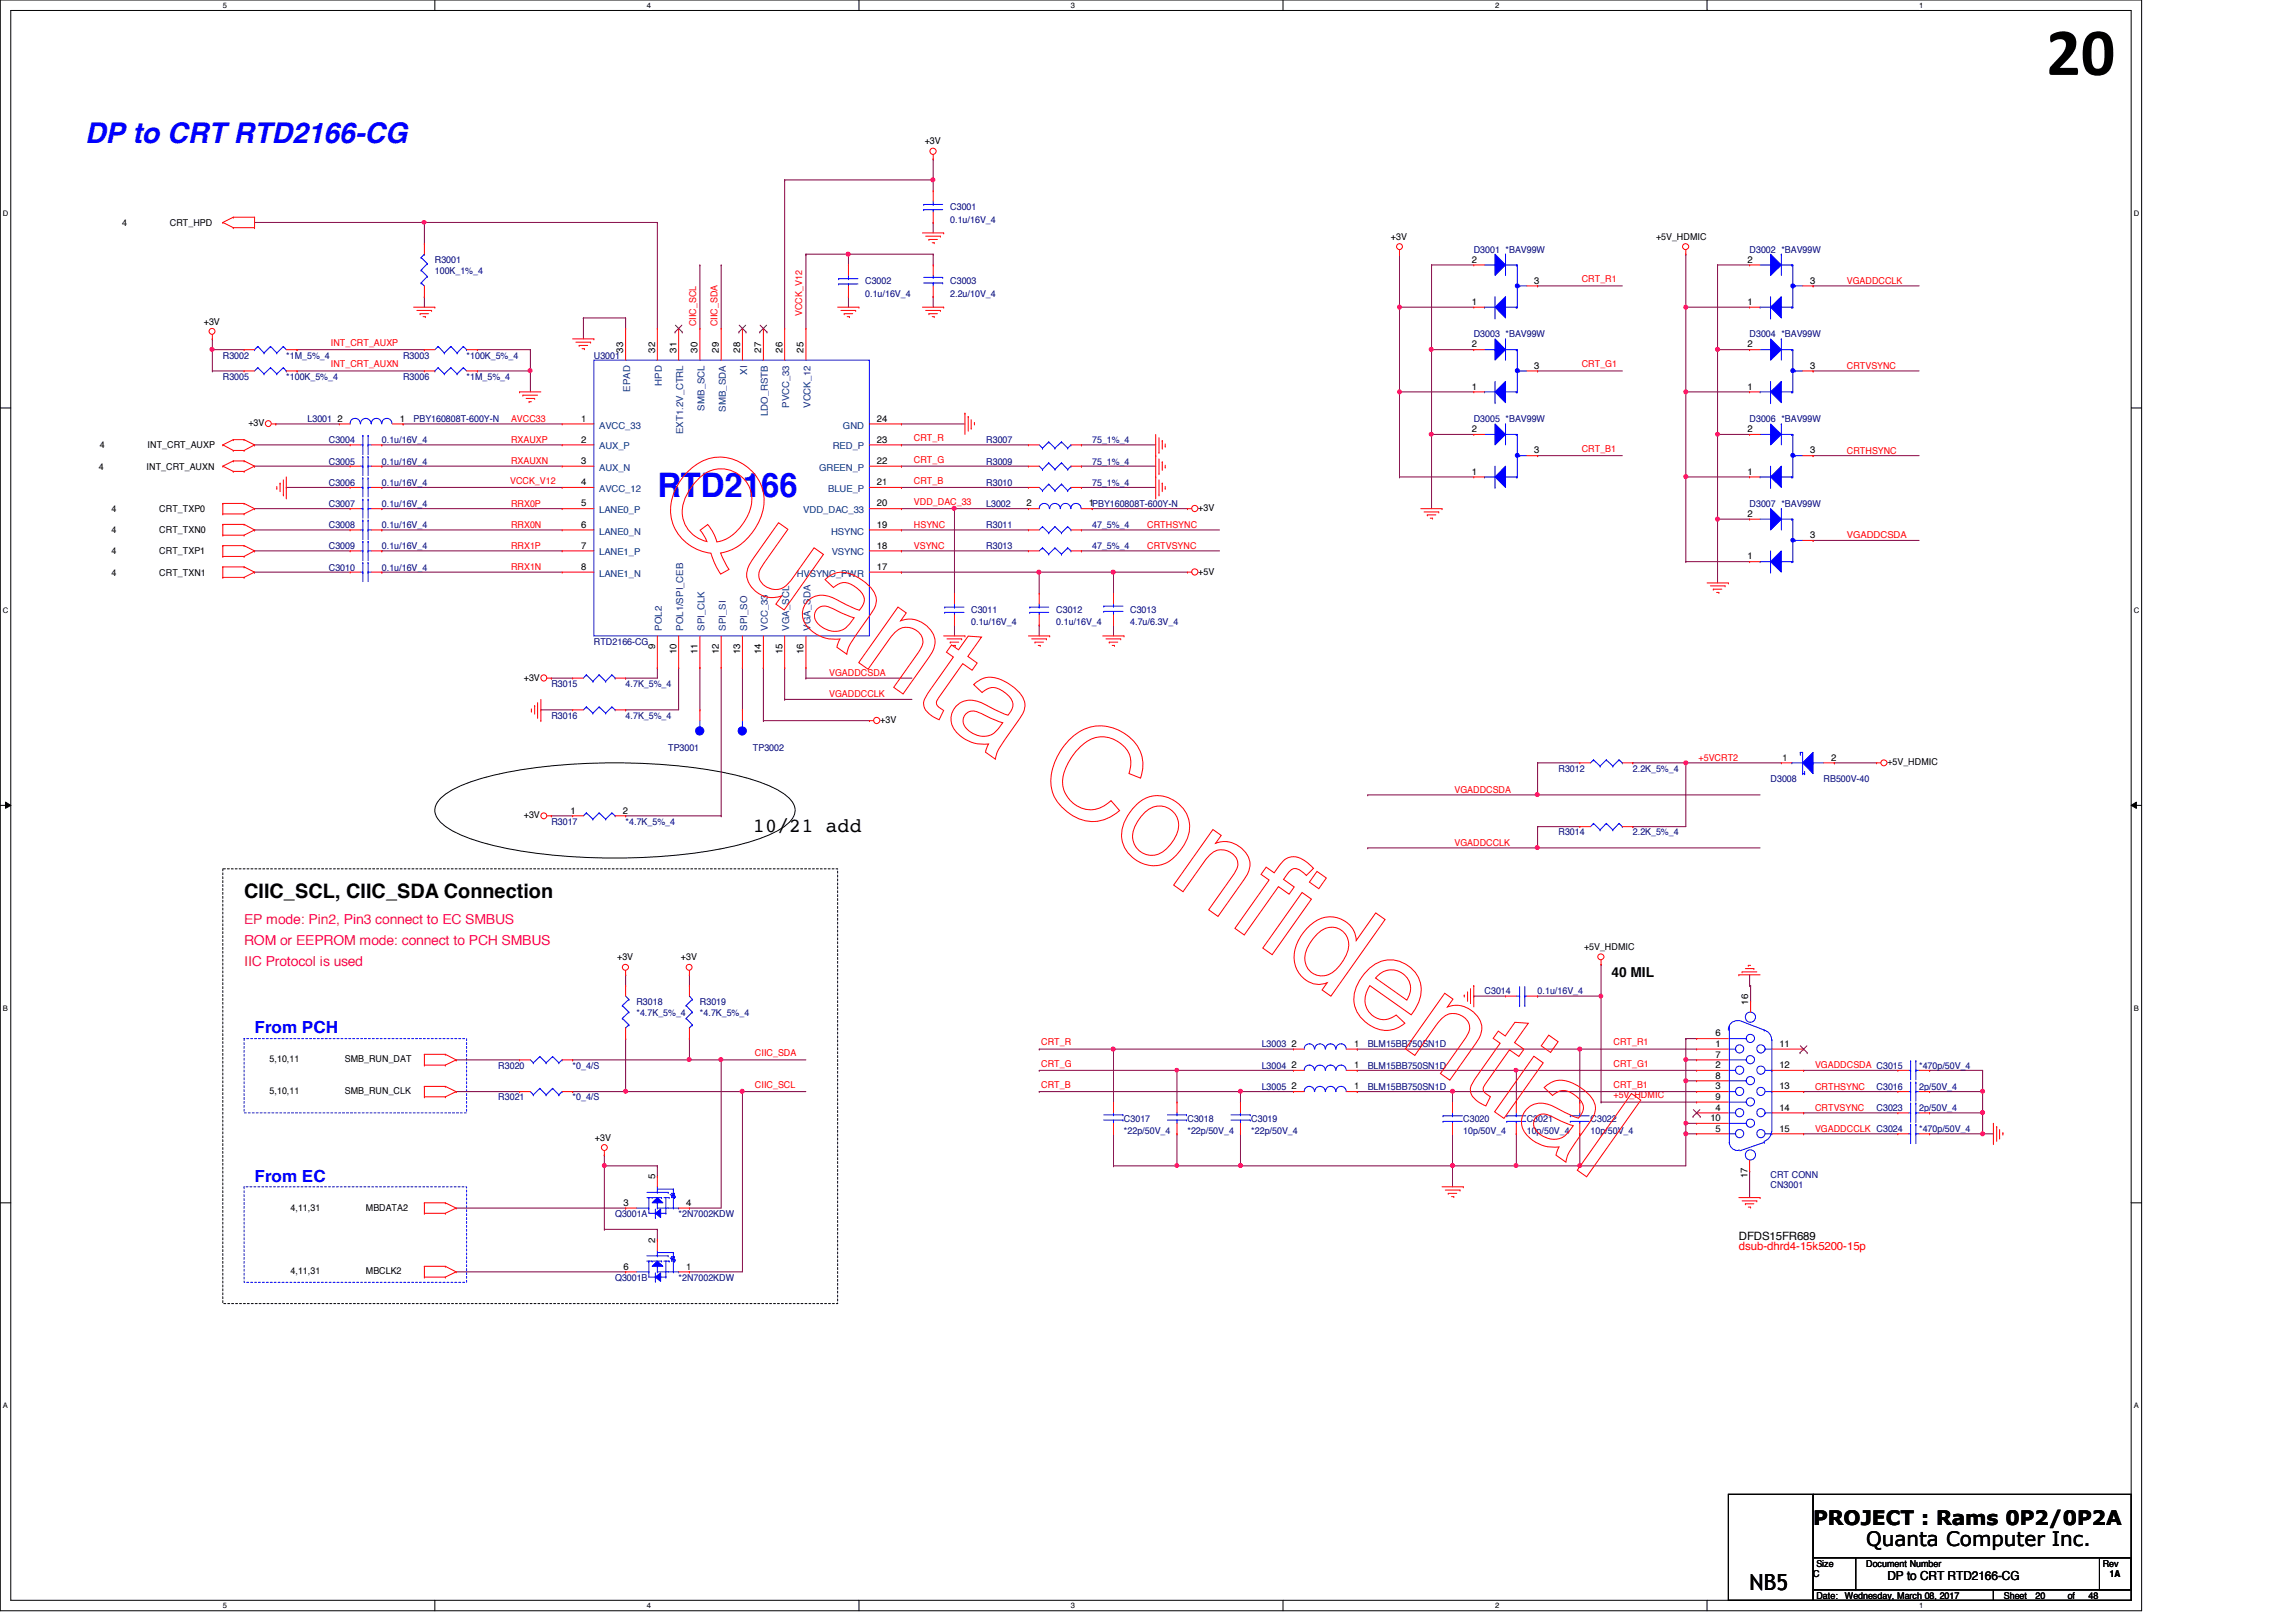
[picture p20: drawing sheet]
<svg xmlns="http://www.w3.org/2000/svg" width="297mm" height="210mm" viewBox="0 0 297 210" stroke-linecap="round" stroke-linejoin="round" font-family="sans-serif">
<defs><g id="words">
<text font-size="8.8" x="264.7" y="9.7">20</text>
<text font-size="4.4" fill="#00f" x="85" y="64.3">RTD2166</text>
<text font-size="3.7" fill="#00f" x="11" y="18.5">DP to CRT RTD2166-CG</text>
<text font-size="2.9" x="226.4" y="205.8">NB5</text>
<g font-size="2.6">
<text x="97.4" y="107.7">10/21 add</text>
<text x="31.6" y="116.2">CIIC_SCL, CIIC_SDA Connection</text>
<text x="234.6" y="197.3">PROJECT : Rams 0P2/0P2A</text>
<text x="241.4" y="200.1">Quanta Computer Inc.</text>
</g>
<g font-size="2.2" fill="#00f">
<text x="32.9" y="133.7">From PCH</text>
<text x="32.9" y="152.9">From EC</text>
</g>
<g font-size="1.8" fill="#ff0080">
<text x="31.6" y="119.5">EP mode: Pin2, Pin3 connect to EC SMBUS</text>
<text x="31.6" y="125.1">IIC Protocol is used</text>
<text x="31.6" y="122.3">ROM or EEPROM mode: connect to PCH SMBUS</text>
</g>
<text font-size="1.8" x="208.5" y="126.4">40 MIL</text>
<text font-size="1.6" x="244.2" y="204.4">DP to CRT RTD2166-CG</text>
<text font-size="1.5" fill="#f00" x="225" y="161.8">dsub-dhrd4-15k5200-15p</text>
<text font-size="1.5" x="225" y="160.4">DFDS15FR689</text>
<g font-size="1.2">
<text x="119.6" y="18.7">+3V</text>
<text x="15.8" y="29.3">4</text>
<text x="22" y="29.3">CRT_HPD</text>
<text x="180" y="31">+3V</text>
<text x="190.4" y="34">2</text>
<text x="214.2" y="31">+5V_HDMIC</text>
<text x="226.1" y="34">2</text>
<text x="26.4" y="42">+3V</text>
<text x="190.4" y="39.5">1</text>
<text x="198.5" y="36.7">3</text>
<text x="226.1" y="39.5">1</text>
<text x="234.2" y="36.7">3</text>
<text x="80.6" y="45.6" transform="rotate(-90 80.6 45.6)">33</text>
<text x="84.7" y="45.6" transform="rotate(-90 84.7 45.6)">32</text>
<text x="87.5" y="45.6" transform="rotate(-90 87.5 45.6)">31</text>
<text x="90.3" y="45.6" transform="rotate(-90 90.3 45.6)">30</text>
<text x="93" y="45.6" transform="rotate(-90 93 45.6)">29</text>
<text x="95.8" y="45.6" transform="rotate(-90 95.8 45.6)">28</text>
<text x="98.5" y="45.6" transform="rotate(-90 98.5 45.6)">27</text>
<text x="101.2" y="45.6" transform="rotate(-90 101.2 45.6)">26</text>
<text x="104" y="45.6" transform="rotate(-90 104 45.6)">25</text>
<text x="190.4" y="45">2</text>
<text x="198.5" y="47.7">3</text>
<text x="226.1" y="45">2</text>
<text x="234.2" y="47.7">3</text>
<text x="190.4" y="50.4">1</text>
<text x="226.1" y="50.4">1</text>
<text x="12.9" y="58">4</text>
<text x="19.1" y="58">INT_CRT_AUXP</text>
<text x="32.1" y="55.2">+3V</text>
<text x="43.6" y="54.6">2</text>
<text x="51.7" y="54.6">1</text>
<text x="75.2" y="54.6">1</text>
<text x="75.2" y="57.3">2</text>
<text x="113.5" y="54.6">24</text>
<text x="113.5" y="57.3">23</text>
<text x="190.4" y="55.9">2</text>
<text x="198.5" y="58.7">3</text>
<text x="226.1" y="55.9">2</text>
<text x="234.2" y="58.7">3</text>
<text x="12.8" y="60.8">4</text>
<text x="19" y="60.8">INT_CRT_AUXN</text>
<text x="75.2" y="60">3</text>
<text x="75.2" y="62.8">4</text>
<text x="75.2" y="65.5">5</text>
<text x="113.5" y="65.5">20</text>
<text x="113.5" y="60">22</text>
<text x="113.5" y="62.8">21</text>
<text x="132.8" y="65.5">2</text>
<text x="140.9" y="65.5">1PBY160808T-600Y-N</text>
<text x="190.4" y="61.4">1</text>
<text x="226.1" y="61.4">1</text>
<text x="14.4" y="71.8">4</text>
<text x="14.4" y="66.3">4</text>
<text x="14.4" y="69">4</text>
<text x="20.6" y="71.8">CRT_TXP1</text>
<text x="20.6" y="66.3">CRT_TXP0</text>
<text x="20.6" y="69">CRT_TXN0</text>
<text x="75.2" y="68.3">6</text>
<text x="75.2" y="71">7</text>
<text x="113.5" y="71">18</text>
<text x="113.5" y="68.3">19</text>
<text x="155" y="66.1">+3V</text>
<text x="226.1" y="66.9">2</text>
<text x="234.2" y="69.6">3</text>
<text x="14.4" y="74.5">4</text>
<text x="20.6" y="74.5">CRT_TXN1</text>
<text x="75.2" y="73.7">8</text>
<text x="113.5" y="73.7">17</text>
<text x="155" y="74.4">+5V</text>
<text x="226.1" y="72.4">1</text>
<text x="84.7" y="83.9" transform="rotate(-90 84.7 83.9)">9</text>
<text x="67.8" y="88.1">+3V</text>
<text x="87.5" y="84.6" transform="rotate(-90 87.5 84.6)">10</text>
<text x="90.3" y="84.6" transform="rotate(-90 90.3 84.6)">11</text>
<text x="93" y="84.6" transform="rotate(-90 93 84.6)">12</text>
<text x="95.8" y="84.6" transform="rotate(-90 95.8 84.6)">13</text>
<text x="98.5" y="84.6" transform="rotate(-90 98.5 84.6)">14</text>
<text x="101.2" y="84.6" transform="rotate(-90 101.2 84.6)">15</text>
<text x="104" y="84.6" transform="rotate(-90 104 84.6)">16</text>
<text x="113.9" y="93.6">+3V</text>
<text x="230.6" y="98.5">1</text>
<text x="236.9" y="98.4">2</text>
<text x="244.2" y="99.1">+5V_HDMIC</text>
<text x="67.8" y="105.9">+3V</text>
<text x="73.8" y="105.3">1</text>
<text x="80.6" y="105.3">2</text>
<text x="79.8" y="124.3">+3V</text>
<text x="88.1" y="124.3">+3V</text>
<text x="204.9" y="122.9">+5V_HDMIC</text>
<text x="226.2" y="130" transform="rotate(-90 226.2 130)">16</text>
<text x="34.9" y="137.5">5,10,11</text>
<text x="44.6" y="137.5">SMB_RUN_DAT</text>
<text x="167.1" y="135.5">2</text>
<text x="175.2" y="135.5">1</text>
<text x="222" y="135.5">1</text>
<text x="222" y="134.1">6</text>
<text x="222" y="136.9">7</text>
<text x="230.2" y="135.5">11</text>
<text x="34.9" y="141.6">5,10,11</text>
<text x="44.6" y="141.6">SMB_RUN_CLK</text>
<text x="167.1" y="138.2">2</text>
<text x="167.1" y="141">2</text>
<text x="175.2" y="138.2">1</text>
<text x="175.2" y="141">1</text>
<text x="222" y="138.2">2</text>
<text x="222" y="141">3</text>
<text x="222" y="143.7">4</text>
<text x="222" y="139.6">8</text>
<text x="222" y="142.3">9</text>
<text x="230.2" y="143.7">14</text>
<text x="230.2" y="141">13</text>
<text x="230.2" y="138.2">12</text>
<text x="77" y="147.6">+3V</text>
<text x="221.3" y="145.1">10</text>
<text x="222" y="146.4">5</text>
<text x="230.2" y="146.4">15</text>
<text x="84.7" y="152.6" transform="rotate(-90 84.7 152.6)">5</text>
<text x="226.1" y="152.5" transform="rotate(-90 226.1 152.5)">17</text>
<text x="37.6" y="156.7">4,11,31</text>
<text x="47.3" y="156.7">MBDATA2</text>
<text x="80.7" y="156">3</text>
<text x="84.7" y="160.9" transform="rotate(-90 84.7 160.9)">2</text>
<text x="88.8" y="156">4</text>
<text x="37.6" y="164.9">4,11,31</text>
<text x="47.3" y="164.9">MBCLK2</text>
<text x="80.7" y="164.3">6</text>
<text x="88.8" y="164.3">1</text>
<text x="235" y="202.7">Size</text>
<text x="241.4" y="202.7">Document Number</text>
<text x="272" y="202.7">Rev</text>
<text x="234.6" y="204.1">C</text>
<text x="235" y="206.9">Date:</text>
<text x="238.7" y="206.9">Wednesday, March 08, 2017</text>
<text x="259.2" y="206.9">Sheet</text>
<text x="263.4" y="206.9">20</text>
<text x="267.5" y="206.9">of</text>
<text x="270.2" y="206.9">48</text>
<text x="273" y="204.1">1A</text>
</g>
<g font-size="1.2" fill="#000080">
<text x="122.9" y="27.2">C3001</text>
<text x="122.9" y="28.8">0.1u/16V_4</text>
<text x="56.3" y="34">R3001</text>
<text x="56.3" y="35.4">100K_1%_4</text>
<text x="190.7" y="32.7">D3001 *BAV99W</text>
<text x="226.4" y="32.7">D3002 *BAV99W</text>
<text x="111.9" y="36.8">C3002</text>
<text x="111.9" y="38.4">0.1u/16V_4</text>
<text x="122.9" y="36.8">C3003</text>
<text x="122.9" y="38.4">2.2u/10V_4</text>
<text x="28.8" y="46.4">R3002</text>
<text x="37" y="46.4">*1M_5%_4</text>
<text x="52.2" y="46.4">R3003</text>
<text x="60.4" y="46.4">*100K_5%_4</text>
<text x="76.8" y="46.4">U3001</text>
<text x="190.7" y="43.6">D3003 *BAV99W</text>
<text x="226.4" y="43.6">D3004 *BAV99W</text>
<text x="28.8" y="49.1">R3005</text>
<text x="37" y="49.1">*100K_5%_4</text>
<text x="52.2" y="49.1">R3006</text>
<text x="60.4" y="49.1">*1M_5%_4</text>
<text x="39.8" y="54.6">L3001</text>
<text x="42.5" y="57.4">C3004</text>
<text x="49.4" y="57.4">0.1u/16V_4</text>
<text x="53.5" y="54.6">PBY160808T-600Y-N</text>
<text x="127.6" y="57.4">R3007</text>
<text x="141.3" y="57.4">75_1%_4</text>
<text x="190.7" y="54.6">D3005 *BAV99W</text>
<text x="226.4" y="54.6">D3006 *BAV99W</text>
<text x="42.5" y="60.1">C3005</text>
<text x="42.5" y="65.6">C3007</text>
<text x="42.5" y="62.9">C3006</text>
<text x="49.4" y="60.1">0.1u/16V_4</text>
<text x="49.4" y="65.6">0.1u/16V_4</text>
<text x="49.4" y="62.9">0.1u/16V_4</text>
<text x="127.6" y="62.9">R3010</text>
<text x="127.6" y="60.1">R3009</text>
<text x="127.6" y="65.6">L3002</text>
<text x="141.3" y="62.9">75_1%_4</text>
<text x="141.3" y="60.1">75_1%_4</text>
<text x="226.4" y="65.6">D3007 *BAV99W</text>
<text x="42.5" y="68.3">C3008</text>
<text x="42.5" y="71.1">C3009</text>
<text x="49.4" y="68.3">0.1u/16V_4</text>
<text x="49.4" y="71.1">0.1u/16V_4</text>
<text x="127.6" y="71.1">R3013</text>
<text x="127.6" y="68.3">R3011</text>
<text x="141.3" y="71.1">47_5%_4</text>
<text x="141.3" y="68.3">47_5%_4</text>
<text x="42.5" y="73.8">C3010</text>
<text x="49.4" y="73.8">0.1u/16V_4</text>
<text x="76.8" y="83.4">RTD2166-CG</text>
<text x="125.6" y="79.3">C3011</text>
<text x="125.6" y="80.9">0.1u/16V_4</text>
<text x="136.6" y="79.3">C3012</text>
<text x="136.6" y="80.9">0.1u/16V_4</text>
<text x="146.2" y="79.3">C3013</text>
<text x="146.2" y="80.9">4.7u/6.3V_4</text>
<text x="71.3" y="88.9">R3015</text>
<text x="80.9" y="88.9">4.7K_5%_4</text>
<text x="71.3" y="93">R3016</text>
<text x="80.9" y="93">4.7K_5%_4</text>
<text x="86.4" y="97.2">TP3001</text>
<text x="97.4" y="97.2">TP3002</text>
<text x="201.6" y="99.9">R3012</text>
<text x="211.2" y="99.9">2.2K_5%_4</text>
<text x="229.1" y="101.3">D3008</text>
<text x="235.9" y="101.3">RB500V-40</text>
<text x="71.3" y="106.7">R3017</text>
<text x="80.9" y="106.7">*4.7K_5%_4</text>
<text x="201.6" y="108.1">R3014</text>
<text x="211.2" y="108.1">2.2K_5%_4</text>
<text x="82.3" y="130">R3018</text>
<text x="82.3" y="131.4">*4.7K_5%_4</text>
<text x="90.5" y="130">R3019</text>
<text x="90.5" y="131.4">*4.7K_5%_4</text>
<text x="192.1" y="128.7">C3014</text>
<text x="198.9" y="128.7">0.1u/16V_4</text>
<text x="163.2" y="135.6">L3003</text>
<text x="177" y="135.6">BLM15BB750SN1D</text>
<text x="64.5" y="138.3">R3020</text>
<text x="64.5" y="142.4">R3021</text>
<text x="74.1" y="138.3">*0_4/S</text>
<text x="74.1" y="142.4">*0_4/S</text>
<text x="163.2" y="138.3">L3004</text>
<text x="163.2" y="141">L3005</text>
<text x="177" y="138.3">BLM15BB750SN1D</text>
<text x="177" y="141">BLM15BB750SN1D</text>
<text x="242.8" y="143.8">C3023</text>
<text x="242.8" y="141">C3016</text>
<text x="248.3" y="138.3">*470p/50V_4</text>
<text x="248.3" y="143.8">2p/50V_4</text>
<text x="248.3" y="141">2p/50V_4</text>
<text x="145.4" y="145.2">C3017</text>
<text x="145.4" y="146.8">*22p/50V_4</text>
<text x="153.6" y="145.2">C3018</text>
<text x="153.6" y="146.8">*22p/50V_4</text>
<text x="161.9" y="145.2">C3019</text>
<text x="161.9" y="146.8">*22p/50V_4</text>
<text x="189.3" y="145.2">C3020</text>
<text x="189.3" y="146.8">10p/50V_4</text>
<text x="197.5" y="145.2">C3021</text>
<text x="197.5" y="146.8">10p/50V_4</text>
<text x="205.8" y="145.2">C3022</text>
<text x="205.8" y="146.8">10p/50V_4</text>
<text x="248.3" y="146.5">*470p/50V_4</text>
<text x="229.1" y="153.8">CN3001</text>
<text x="229.1" y="152.4">CRT CONN</text>
<text x="79.6" y="157.5">Q3001A</text>
<text x="87.8" y="157.5">*2N7002KDW</text>
<text x="79.6" y="165.7">Q3001B</text>
<text x="87.8" y="165.7">*2N7002KDW</text>
</g>
<g font-size="1.2" fill="#f00">
<text x="103.8" y="40.9" transform="rotate(-90 103.8 40.9)">VCCK_V12</text>
<text x="204.6" y="36.5">CRT_R1</text>
<text x="238.9" y="36.7">VGADDCCLK</text>
<text x="42.8" y="44.8">INT_CRT_AUXP</text>
<text x="42.8" y="47.5">INT_CRT_AUXN</text>
<text x="90.1" y="42.2" transform="rotate(-90 90.1 42.2)">CIIC_SCL</text>
<text x="92.8" y="42.2" transform="rotate(-90 92.8 42.2)">CIIC_SDA</text>
<text x="204.6" y="47.5">CRT_G1</text>
<text x="238.9" y="47.8">CRTVSYNC</text>
<text x="66.1" y="54.6">AVCC33</text>
<text x="66.1" y="57.3">RXAUXP</text>
<text x="118.2" y="59.9">CRT_G</text>
<text x="118.2" y="57.1">CRT_R</text>
<text x="204.6" y="58.5">CRT_B1</text>
<text x="238.9" y="58.7">CRTHSYNC</text>
<text x="66" y="62.6">VCCK_V12</text>
<text x="66.1" y="60.1">RXAUXN</text>
<text x="66.1" y="65.6">RRX0P</text>
<text x="118.2" y="65.4">VDD_DAC_33</text>
<text x="118.2" y="62.6">CRT_B</text>
<text x="66.1" y="71">RRX1P</text>
<text x="66.1" y="68.3">RRX0N</text>
<text x="118.2" y="71">VSYNC</text>
<text x="118.2" y="68.3">HSYNC</text>
<text x="148.4" y="68.3">CRTHSYNC</text>
<text x="148.4" y="71">CRTVSYNC</text>
<text x="238.9" y="69.7">VGADDCSDA</text>
<text x="66.1" y="73.8">RRX1N</text>
<text x="107.3" y="87.5">VGADDCSDA</text>
<text x="107.3" y="90.3">VGADDCCLK</text>
<text x="219.7" y="98.5">+5VCRT2</text>
<text x="188.2" y="102.6">VGADDCSDA</text>
<text x="188.2" y="109.5">VGADDCCLK</text>
<text x="97.7" y="136.7">CIIC_SDA</text>
<text x="134.7" y="135.3">CRT_R</text>
<text x="208.7" y="135.3">CRT_R1</text>
<text x="97.7" y="140.8">CIIC_SCL</text>
<text x="134.7" y="138">CRT_G</text>
<text x="134.7" y="140.8">CRT_B</text>
<text x="208.7" y="142.2">+5V_HDMIC</text>
<text x="208.7" y="140.8">CRT_B1</text>
<text x="208.7" y="138">CRT_G1</text>
<text x="234.8" y="138.3">VGADDCSDA C3015</text>
<text x="234.8" y="141">CRTHSYNC</text>
<text x="234.8" y="143.8">CRTVSYNC</text>
<text x="234.8" y="146.5">VGADDCCLK C3024</text>
</g>
<g font-size="1.2" fill="#004080">
<text x="81.5" y="50.7" transform="rotate(-90 81.5 50.7)">EPAD</text>
<text x="85.6" y="49.9" transform="rotate(-90 85.6 49.9)">HPD</text>
<text x="91.1" y="53.1" transform="rotate(-90 91.1 53.1)">SMB_SCL</text>
<text x="93.9" y="53.3" transform="rotate(-90 93.9 53.3)">SMB_SDA</text>
<text x="96.6" y="48.5" transform="rotate(-90 96.6 48.5)">XI</text>
<text x="99.4" y="53.8" transform="rotate(-90 99.4 53.8)">LDO_RSTB</text>
<text x="102.1" y="52.8" transform="rotate(-90 102.1 52.8)">PVCC_33</text>
<text x="104.9" y="52.8" transform="rotate(-90 104.9 52.8)">VCCK_12</text>
<text x="77.5" y="55.5">AVCC_33</text>
<text x="77.5" y="58.2">AUX_P</text>
<text x="88.4" y="56.2" transform="rotate(-90 88.4 56.2)">EXT1.2V_CTRL</text>
<text x="107.7" y="58.2">RED_P</text>
<text x="109" y="55.5">GND</text>
<text x="77.5" y="60.9">AUX_N</text>
<text x="77.5" y="63.7">AVCC_12</text>
<text x="106" y="60.9">GREEN_P</text>
<text x="107.1" y="63.7">BLUE_P</text>
<text x="77.5" y="66.4">LANE0_P</text>
<text x="77.5" y="69.2">LANE0_N</text>
<text x="77.5" y="71.9">LANE1_P</text>
<text x="103.9" y="66.4">VDD_DAC_33</text>
<text x="107.5" y="69.2">HSYNC</text>
<text x="107.6" y="71.9">VSYNC</text>
<text x="77.5" y="74.6">LANE1_N</text>
<text x="103.1" y="74.6">HVSYNC_PWR</text>
<text x="85.6" y="81.6" transform="rotate(-90 85.6 81.6)">POL2</text>
<text x="88.4" y="81.6" transform="rotate(-90 88.4 81.6)">POL1/SPI_CEB</text>
<text x="91.1" y="81.6" transform="rotate(-90 91.1 81.6)">SPI_CLK</text>
<text x="93.9" y="81.6" transform="rotate(-90 93.9 81.6)">SPI_SI</text>
<text x="96.6" y="81.6" transform="rotate(-90 96.6 81.6)">SPI_SO</text>
<text x="99.4" y="81.6" transform="rotate(-90 99.4 81.6)">VCC_33</text>
<text x="102.1" y="81.6" transform="rotate(-90 102.1 81.6)">VGA_SCL</text>
<text x="104.9" y="81.6" transform="rotate(-90 104.9 81.6)">VGA_SDA</text>
</g>
<g font-size="1">
<text x="28.8" y="1">5</text>
<text x="83.7" y="1">4</text>
<text x="138.6" y="1">3</text>
<text x="193.4" y="1">2</text>
<text x="248.3" y="1">1</text>
<text x=".4" y="27.9">D</text>
<text x="276.1" y="27.9">D</text>
<text x=".4" y="79.4">C</text>
<text x="276.1" y="79.4">C</text>
<text x=".4" y="130.8">B</text>
<text x="276.1" y="130.8">B</text>
<text x=".4" y="182.2">A</text>
<text x="276.1" y="182.2">A</text>
<text x="28.8" y="208.1">5</text>
<text x="83.7" y="208.1">4</text>
<text x="138.6" y="208.1">3</text>
<text x="193.4" y="208.1">2</text>
<text x="248.3" y="208.1">1</text>
</g>
</g></defs>
<path d="M0 0h277.1v208.4h-277.1zM1.4 1.4h274.3v205.7h-274.3z" fill="none" stroke="#000" stroke-width=".13"/>
<g fill="#fff">
<path d="M28.8 .1h.6v1.1h-.6z"/>
<path d="M28.8 207.2h.6v1.1h-.6z"/>
</g>
<path d="M56.3 0v1.4M56.3 207.1v1.3" fill="none" stroke="#000" stroke-width=".13"/>
<g fill="#fff">
<path d="M83.7 .1h.5v1.1h-.5z"/>
<path d="M83.7 207.2h.5v1.1h-.5z"/>
</g>
<path d="M111.1 0v1.4M111.1 207.1v1.3" fill="none" stroke="#000" stroke-width=".13"/>
<g fill="#fff">
<path d="M138.6 .1h.5v1.1h-.5z"/>
<path d="M138.6 207.2h.5v1.1h-.5z"/>
</g>
<path d="M166 0v1.4M166 207.1v1.3" fill="none" stroke="#000" stroke-width=".13"/>
<g fill="#fff">
<path d="M193.4 .1h.6v1.1h-.6z"/>
<path d="M193.4 207.2h.6v1.1h-.6z"/>
</g>
<path d="M220.8 0v1.4M220.8 207.1v1.3" fill="none" stroke="#000" stroke-width=".13"/>
<g fill="#fff">
<path d="M248.3 .1h.5v1.1h-.5z"/>
<path d="M248.3 207.2h.5v1.1h-.5z"/>
<path d="M.4 27.1h.7v1.1h-.7z"/>
<path d="M276.1 27.1h.7v1.1h-.7z"/>
<path d="M.4 78.5h.7v1.1h-.7z"/>
<path d="M276.1 78.5h.7v1.1h-.7z"/>
</g>
<path d="M0 52.8h1.4M275.7 52.8h1.4" fill="none" stroke="#000" stroke-width=".13"/>
<g fill="#fff">
<path d="M.4 129.9h.6v1.1h-.6z"/>
<path d="M276.1 129.9h.6v1.1h-.6z"/>
</g>
<path d="M0 104.2h1.4M.7 103.8l.7 .4-.7 .4zM275.7 104.2l.7-.4v.8zM275.7 104.2h1.4" fill="none" stroke="#000" stroke-width=".13"/>
<path d="M.7 103.8l.7 .4-.7 .4zM275.7 104.2l.7-.4v.8z" fill="#000"/>
<g fill="#fff">
<path d="M.4 181.4h.6v1.1h-.6z"/>
<path d="M276.1 181.4h.6v1.1h-.6z"/>
</g>
<path d="M57.3 103a18.3 18.3 0 0 1 7.4-2.9 79 79 0 0 1 29.7 0 18.4 18.4 0 0 1 7.4 2.9 2.11 2.11 0 0 1 0 3.7 18.4 18.4 0 0 1-7.4 2.9 78.1 78.1 0 0 1-29.7 0 18.3 18.3 0 0 1-7.4-2.9 2.12 2.12 0 0 1 0-3.7zM0 155.7h1.4M275.7 155.7h1.4" fill="none" stroke="#000" stroke-width=".13"/>
<path d="M31.6 134.4h28.8v9.6h-28.8zM31.6 153.6h28.8v12.3h-28.8z" fill="none" stroke="#00f" stroke-width=".13" stroke-dasharray=".3 .3"/>
<path d="M28.8 112.4h79.6v56.3h-79.6z" fill="none" stroke="#000" stroke-width=".13" stroke-dasharray=".3 .3"/>
<g fill="none" stroke="#800040" stroke-width=".13">
<path d="M101.5 90.5h.1M101.5 90.5h16.5M104.3 87.8h.1M104.3 87.8h13.7M226.4 126.2h.1M226.4 126.2v1.4M256.5 138.5h.1M256.5 138.5v5.5h-6.9M226.4 151.6h.1M226.4 151.6v3.4M249.6 144h.1M256.5 141.3h.1"/>
<path d="M256.5 146.7h.1M256.5 146.7h1.4"/>
</g>
<circle cx="256.5" cy="141.2" r=".26" fill="#f0f"/>
<circle cx="256.5" cy="141.2" r=".26" fill="none" stroke="#f0f" stroke-width=".13"/>
<path d="M249.6 146.7h.1M256.5 144h.1M256.5 144v2.7h-6.9" fill="none" stroke="#800040" stroke-width=".13"/>
<circle cx="256.5" cy="146.7" r=".26" fill="#f0f"/>
<circle cx="256.5" cy="146.7" r=".26" fill="none" stroke="#f0f" stroke-width=".13"/>
<circle cx="256.5" cy="144" r=".26" fill="#f0f"/>
<circle cx="256.5" cy="144" r=".26" fill="none" stroke="#f0f" stroke-width=".13"/>
<g fill="none" stroke="#800040" stroke-width=".13">
<path d="M144.1 135.8h.1M144.1 135.8v6.8M152.3 138.5h.1M152.3 138.5v4.1M175.6 138.5h.1M175.6 135.8h.1M175.6 138.5h20.6M175.6 135.8h43.9M190.7 128.9h.1M190.7 128.9h4.1M196.2 138.5h.1M196.2 138.5v4.1"/>
<path d="M198.9 128.9h.1M198.9 128.9h8.2M204.4 135.8h.1M204.4 135.8v6.8M233.3 138.5h.1M233.3 138.5h12.2M249.6 138.5h.1M249.6 138.5h6.9M175.6 141.3h.1M175.6 141.3h12.3M187.9 150.9h.1M187.9 146.7h.1"/>
<path d="M187.9 141.3h.1M187.9 141.3v1.3M187.9 146.7v6.9M196.2 146.7h.1M196.2 146.7v4.2M204.4 146.7h.1M204.4 146.7v4.2M249.6 141.3h.1M249.6 141.3h6.9"/>
</g>
<circle cx="204.4" cy="135.8" r=".26" fill="#f0f"/>
<circle cx="204.4" cy="135.8" r=".26" fill="none" stroke="#f0f" stroke-width=".13"/>
<path d="M134.4 135.8h.1M134.4 135.8h9.7M218.1 137.2h.1M218.1 137.2v2.7M218.1 146.7h.1M218.1 146.7v4.2M233.3 141.3h.1M233.3 141.3h12.2" fill="none" stroke="#800040" stroke-width=".13"/>
<circle cx="144" cy="135.8" r=".26" fill="#f0f"/>
<circle cx="144" cy="135.8" r=".26" fill="none" stroke="#f0f" stroke-width=".13"/>
<path d="M204.4 150.9h.1M204.4 150.9h13.7" fill="none" stroke="#800040" stroke-width=".13"/>
<circle cx="204.4" cy="150.8" r=".26" fill="#f0f"/>
<circle cx="204.4" cy="150.8" r=".26" fill="none" stroke="#f0f" stroke-width=".13"/>
<path d="M218.1 139.9h.1M218.1 139.9v5.5" fill="none" stroke="#800040" stroke-width=".13"/>
<circle cx="218.1" cy="145.3" r=".25" fill="#f0f"/>
<circle cx="218.1" cy="145.3" r=".25" fill="none" stroke="#f0f" stroke-width=".13"/>
<circle cx="218.1" cy="139.9" r=".26" fill="#f0f"/>
<circle cx="218.1" cy="139.9" r=".26" fill="none" stroke="#f0f" stroke-width=".13"/>
<path d="M218.1 134.4h.1M218.1 134.4h1.4M218.1 134.4v2.8M160.5 141.3h.1M160.5 141.3h6.8" fill="none" stroke="#800040" stroke-width=".13"/>
<circle cx="218.1" cy="137.1" r=".26" fill="#f0f"/>
<circle cx="218.1" cy="137.1" r=".26" fill="none" stroke="#f0f" stroke-width=".13"/>
<path d="M134.4 138.5h.1M134.4 138.5h17.9M218.1 139.9h.1M218.1 139.9h1.4M144.1 146.7h.1M144.1 146.7v4.2" fill="none" stroke="#800040" stroke-width=".13"/>
<path d="M152.1 138.3h.3l.1 .2-.1 .1-.2 .1-.1-.1z" fill-rule="evenodd" fill="#f0f"/>
<path d="M152.1 138.3h.3l.1 .2-.1 .1-.2 .1-.1-.1z" fill="none" stroke="#f0f" stroke-width=".13"/>
<path d="M134.4 141.3h.1M134.4 141.3h26.1" fill="none" stroke="#800040" stroke-width=".13"/>
<circle cx="160.5" cy="141.2" r=".26" fill="#f0f"/>
<circle cx="160.5" cy="141.2" r=".26" fill="none" stroke="#f0f" stroke-width=".13"/>
<path d="M218.1 137.2h.1M218.1 137.2h1.4M160.5 150.9h.1M160.5 150.9h27.4" fill="none" stroke="#800040" stroke-width=".13"/>
<circle cx="187.9" cy="150.8" r=".26" fill="#f0f"/>
<circle cx="187.9" cy="150.8" r=".26" fill="none" stroke="#f0f" stroke-width=".13"/>
<circle cx="160.5" cy="150.8" r=".26" fill="#f0f"/>
<circle cx="160.5" cy="150.8" r=".26" fill="none" stroke="#f0f" stroke-width=".13"/>
<path d="M218.1 146.7h.1M218.1 146.7h1.4" fill="none" stroke="#800040" stroke-width=".13"/>
<circle cx="218.1" cy="146.7" r=".26" fill="#f0f"/>
<circle cx="218.1" cy="146.7" r=".26" fill="none" stroke="#f0f" stroke-width=".13"/>
<g fill="none" stroke="#800040" stroke-width=".13">
<path d="M144.1 135.8h.1M144.1 135.8h23.2M152.3 138.5h.1M152.3 138.5h15M152.3 150.9h.1M152.3 150.9h8.2M207.1 142.6h.1M207.1 142.6h12.4M218.1 145.4h.1M218.1 145.4h1.4M233.3 146.7h.1M233.3 144h.1"/>
<path d="M233.3 146.7h12.2M233.3 144h12.2"/>
</g>
<path d="M152.1 150.6h.1l.2 .1v.3l-.2 .1-.1-.1z" fill-rule="evenodd" fill="#f0f"/>
<path d="M152.1 150.6h.1l.2 .1v.3l-.2 .1-.1-.1z" fill="none" stroke="#f0f" stroke-width=".13"/>
<path d="M160.5 146.7h.1M160.5 141.3h.1M160.5 141.3v1.3M160.5 146.7v4.2M187.9 141.3h.1M187.9 141.3h31.6M196.2 150.9h.1M196.2 150.9h8.2M218.1 145.4h.1M218.1 145.4v1.3" fill="none" stroke="#800040" stroke-width=".13"/>
<circle cx="187.9" cy="141.2" r=".26" fill="#f0f"/>
<circle cx="187.9" cy="141.2" r=".26" fill="none" stroke="#f0f" stroke-width=".13"/>
<path d="M196.2 138.5h.1M196.2 138.5h23.3" fill="none" stroke="#800040" stroke-width=".13"/>
<circle cx="196.1" cy="138.5" r=".25" fill="#f0f"/>
<circle cx="196.1" cy="138.5" r=".25" fill="none" stroke="#f0f" stroke-width=".13"/>
<g fill="none" stroke="#800040" stroke-width=".13">
<path d="M181.1 32.9h.1M181.1 39.8h.1M181.1 32.9v6.9M181.1 39.8h9.6M198.9 37h.1M198.9 37h11M181.1 50.7h.1M181.1 50.7v11M198.9 59h.1M198.9 59h11M144.1 150.9h.1M152.3 146.7h.1"/>
<path d="M152.3 146.7v4.2h-8.2"/>
</g>
<circle cx="181.1" cy="50.7" r=".26" fill="#f0f"/>
<circle cx="181.1" cy="50.7" r=".26" fill="none" stroke="#f0f" stroke-width=".13"/>
<g fill="none" stroke="#800040" stroke-width=".13">
<path d="M181.1 39.8h.1M181.1 39.8v10.9M218.1 32.9h.1M218.1 32.9v6.9M234.6 37h.1M234.6 37h13.7M181.1 50.7h.1M181.1 50.7h9.6M198.9 48h.1M198.9 48h11M234.6 59h.1M234.6 48h.1"/>
<path d="M234.6 48h13.7M234.6 59h13.7M181.1 61.7h.1M181.1 61.7h9.6M234.6 69.9h.1M234.6 69.9h13.7"/>
</g>
<circle cx="181.1" cy="39.8" r=".26" fill="#f0f"/>
<circle cx="181.1" cy="39.8" r=".26" fill="none" stroke="#f0f" stroke-width=".13"/>
<path d="M218.1 98.7h.1M218.1 98.7h12.4M237.3 98.7h.1M237.3 98.7h5.5M198.9 109.7h.1M198.9 109.7h28.8" fill="none" stroke="#800040" stroke-width=".13"/>
<circle cx="198.9" cy="109.7" r=".26" fill="#f0f"/>
<circle cx="198.9" cy="109.7" r=".26" fill="none" stroke="#f0f" stroke-width=".13"/>
<path d="M211.2 98.7h.1M211.2 98.7h6.9M198.9 102.9h.1M198.9 102.9h28.8" fill="none" stroke="#800040" stroke-width=".13"/>
<circle cx="198.9" cy="102.8" r=".26" fill="#f0f"/>
<circle cx="198.9" cy="102.8" r=".26" fill="none" stroke="#f0f" stroke-width=".13"/>
<path d="M198.9 98.7h.1M198.9 98.7v4.2M198.9 98.7h5.5M218.1 98.7h.1M218.1 98.7v8.3h-6.9M198.9 107h.1M198.9 107v2.7M198.9 107h5.5M211.2 107h.1" fill="none" stroke="#800040" stroke-width=".13"/>
<circle cx="218.1" cy="98.7" r=".26" fill="#f0f"/>
<circle cx="218.1" cy="98.7" r=".26" fill="none" stroke="#f0f" stroke-width=".13"/>
<path d="M222.2 34.3h.1M222.2 34.3h4.2M222.2 34.3v21.9M222.2 45.3h.1M222.2 45.3h4.2" fill="none" stroke="#800040" stroke-width=".13"/>
<circle cx="222.2" cy="56.2" r=".25" fill="#f0f"/>
<circle cx="222.2" cy="56.2" r=".25" fill="none" stroke="#f0f" stroke-width=".13"/>
<circle cx="222.2" cy="45.2" r=".26" fill="#f0f"/>
<circle cx="222.2" cy="45.2" r=".26" fill="none" stroke="#f0f" stroke-width=".13"/>
<path d="M222.2 56.2h.1M222.2 56.2h4.2M222.2 56.2v11" fill="none" stroke="#800040" stroke-width=".13"/>
<circle cx="222.2" cy="67.2" r=".26" fill="#f0f"/>
<circle cx="222.2" cy="67.2" r=".26" fill="none" stroke="#f0f" stroke-width=".13"/>
<path d="M218.1 39.8h.1M218.1 39.8h8.3M218.1 39.8v10.9M218.1 72.7h.1M218.1 72.7h8.3M222.2 67.2h.1M222.2 67.2h4.2M222.2 67.2v8.2" fill="none" stroke="#800040" stroke-width=".13"/>
<circle cx="218.1" cy="39.8" r=".26" fill="#f0f"/>
<circle cx="218.1" cy="39.8" r=".26" fill="none" stroke="#f0f" stroke-width=".13"/>
<path d="M218.1 50.7h.1M218.1 50.7h8.3M218.1 50.7v11" fill="none" stroke="#800040" stroke-width=".13"/>
<circle cx="218.1" cy="61.7" r=".26" fill="#f0f"/>
<circle cx="218.1" cy="61.7" r=".26" fill="none" stroke="#f0f" stroke-width=".13"/>
<circle cx="218.1" cy="50.7" r=".26" fill="#f0f"/>
<circle cx="218.1" cy="50.7" r=".26" fill="none" stroke="#f0f" stroke-width=".13"/>
<path d="M185.2 34.3h.1M185.2 34.3h5.5M185.2 34.3v21.9M185.2 45.3h.1M185.2 45.3h5.5M218.1 61.7h.1M218.1 61.7h8.3M218.1 61.7v11" fill="none" stroke="#800040" stroke-width=".13"/>
<circle cx="185.2" cy="56.2" r=".25" fill="#f0f"/>
<circle cx="185.2" cy="56.2" r=".25" fill="none" stroke="#f0f" stroke-width=".13"/>
<circle cx="185.2" cy="45.2" r=".26" fill="#f0f"/>
<circle cx="185.2" cy="45.2" r=".26" fill="none" stroke="#f0f" stroke-width=".13"/>
<g fill="none" stroke="#800040" stroke-width=".13">
<path d="M104.3 32.9h.1M104.3 32.9h5.5M109.8 38.4h.1M109.8 32.9h.1M109.8 32.9v1.4M109.8 38.4v1.4M120.7 38.4h.1M120.7 32.9h.1M120.7 32.9v1.4M120.7 38.4v1.4M185.2 56.2h.1M185.2 56.2h5.5"/>
<path d="M185.2 56.2v9.6"/>
</g>
<circle cx="109.7" cy="32.9" r=".26" fill="#f0f"/>
<circle cx="109.7" cy="32.9" r=".26" fill="none" stroke="#f0f" stroke-width=".13"/>
<g fill="none" stroke="#800040" stroke-width=".13">
<path d="M101.5 23.3h.1M101.5 23.3h19.2M104.3 32.9h.1M104.3 32.9v9.6M109.8 32.9h.1M109.8 32.9h10.9M120.7 28.8h.1M120.7 23.3h.1M120.7 23.3v1.4M120.7 28.8v1.3M75.5 41.1h.1M75.5 41.1v2.8"/>
<path d="M75.5 41.1h5.4"/>
</g>
<circle cx="120.7" cy="23.3" r=".26" fill="#f0f"/>
<circle cx="120.7" cy="23.3" r=".26" fill="none" stroke="#f0f" stroke-width=".13"/>
<g fill="none" stroke="#800040" stroke-width=".13">
<path d="M32.9 28.8h.1M32.9 28.8h22M54.9 38.4h.1M54.9 38.4v1.4M85 28.8h.1M85 28.8v13.7M90.5 34.3h.1M90.5 34.3v8.2M93.3 34.3h.1M93.3 34.3v8.2M101.5 23.3h.1M101.5 23.3v19.2"/>
<path d="M120.7 20.6h.1M120.7 20.6v2.7M35.7 54.9h.1M35.7 54.9h8.2M49.4 57.6h.1M49.4 57.6h23.3M52.2 54.9h.1M52.2 54.9h20.5M80.9 41.1h.1M80.9 41.1v1.4M116.6 54.9h.1M116.6 54.9h8.2"/>
<path d="M37 63.1h.1M37 63.1h8.3M49.4 63.1h.1M49.4 74h.1M49.4 71.3h.1M49.4 60.3h.1M49.4 65.8h.1M49.4 68.6h.1M49.4 63.1h23.3M49.4 74h23.3M49.4 71.3h23.3M49.4 60.3h23.3"/>
<path d="M49.4 65.8h23.3M49.4 68.6h23.3M116.6 65.8h.1M116.6 65.8h6.9M70 91.9h.1M70 91.9h4.1M71.3 87.8h.1M71.3 87.8h2.8M80.9 87.8h.1M80.9 91.9h.1M85 86.4h.1M85 86.4v1.4h-4.1"/>
<path d="M87.8 86.4h.1M87.8 86.4v5.5h-6.9M90.5 86.4h.1M90.5 86.4v5.5M96.1 86.4h.1M96.1 86.4v5.5M98.8 93.3h.1M98.8 93.3h13.7M101.5 86.4h.1M101.5 86.4v4.1M104.3 86.4h.1M104.3 86.4v1.4"/>
</g>
<circle cx="123.4" cy="65.8" r=".26" fill="#f0f"/>
<circle cx="123.4" cy="65.8" r=".26" fill="none" stroke="#f0f" stroke-width=".13"/>
<g fill="none" stroke="#800040" stroke-width=".13">
<path d="M116.6 60.3h.1M116.6 63.1h.1M116.6 71.3h.1M116.6 68.6h.1M116.6 74h.1M116.6 60.3h16.5M116.6 63.1h16.5M116.6 71.3h16.5M116.6 68.6h16.5M116.6 74h27.5M134.4 74h.1M134.4 74v2.8"/>
<path d="M139.9 63.1h.1M139.9 60.3h.1M139.9 68.6h.1M139.9 71.3h.1M139.9 60.3h9.6M139.9 63.1h9.6M139.9 71.3h17.9M139.9 68.6h17.9M141.3 65.8h.1M141.3 65.8h12.3M134.4 80.9h.1M134.4 80.9v1.4"/>
<path d="M144.1 80.9h.1M144.1 80.9v1.4"/>
</g>
<circle cx="144" cy="74" r=".26" fill="#f0f"/>
<circle cx="144" cy="74" r=".26" fill="none" stroke="#f0f" stroke-width=".13"/>
<circle cx="134.4" cy="74" r=".26" fill="#f0f"/>
<circle cx="134.4" cy="74" r=".26" fill="none" stroke="#f0f" stroke-width=".13"/>
<g fill="none" stroke="#800040" stroke-width=".13">
<path d="M27.5 43.9h.1M27.5 48h.1M27.5 43.9v1.4M27.5 48h4.1M38.4 45.3h.1M38.4 48h.1M38.4 45.3h16.5M38.4 48h16.5M61.8 45.3h.1M61.8 48h.1M61.8 45.3h6.8M68.6 45.3h.1"/>
<path d="M68.6 45.3v2.7h-6.8M116.6 57.6h.1M116.6 57.6h16.5M139.9 57.6h.1M139.9 57.6h9.6M123.5 65.8h.1M123.5 65.8v11M123.5 65.8h9.6M144.1 74h.1M144.1 74v2.8M144.1 74h9.5M98.8 86.4h.1"/>
<path d="M98.8 86.4v6.9M123.5 80.9h.1M123.5 80.9v1.4"/>
</g>
<circle cx="68.6" cy="48" r=".26" fill="#f0f"/>
<circle cx="68.6" cy="48" r=".26" fill="none" stroke="#f0f" stroke-width=".13"/>
<path d="M27.5 45.3h.1M27.5 45.3v2.7M27.5 45.3h4.1M32.9 57.6h.1M32.9 57.6h12.4M68.6 48h.1M68.6 48v2.7M32.9 60.3h.1M32.9 60.3h12.4" fill="none" stroke="#800040" stroke-width=".13"/>
<circle cx="27.4" cy="45.2" r=".26" fill="#f0f"/>
<circle cx="27.4" cy="45.2" r=".26" fill="none" stroke="#f0f" stroke-width=".13"/>
<path d="M54.9 28.8h.1M54.9 28.8h30.1M176.9 102.9h.1M176.9 109.7h.1M176.9 102.9h22M176.9 109.7h22" fill="none" stroke="#800040" stroke-width=".13"/>
<circle cx="54.9" cy="28.8" r=".25" fill="#f0f"/>
<circle cx="54.9" cy="28.8" r=".25" fill="none" stroke="#f0f" stroke-width=".13"/>
<path d="M54.9 28.8h.1M54.9 28.8v2.7M59 137.2h.1M59 137.2h8.2M74.1 137.2h.1M74.1 137.2h15.1M59 141.3h.1M59 141.3h8.2" fill="none" stroke="#800040" stroke-width=".13"/>
<circle cx="89.1" cy="137.1" r=".26" fill="#f0f"/>
<circle cx="89.1" cy="137.1" r=".26" fill="none" stroke="#f0f" stroke-width=".13"/>
<path d="M80.9 134.4h.1M80.9 126.2h.1M80.9 126.2v1.4M80.9 134.4v6.9M89.2 134.4h.1M89.2 137.2h.1M89.2 134.4v2.8M89.2 137.2h4.1M74.1 141.3h.1M74.1 141.3h22M80.9 141.3h.1" fill="none" stroke="#800040" stroke-width=".13"/>
<circle cx="80.9" cy="141.2" r=".26" fill="#f0f"/>
<circle cx="80.9" cy="141.2" r=".26" fill="none" stroke="#f0f" stroke-width=".13"/>
<path d="M89.2 126.2h.1M89.2 126.2v1.4M93.3 137.2h.1M93.3 137.2v19.1h-4.1M89.2 156.3h.1" fill="none" stroke="#800040" stroke-width=".13"/>
<circle cx="93.3" cy="137.1" r=".26" fill="#f0f"/>
<circle cx="93.3" cy="137.1" r=".26" fill="none" stroke="#f0f" stroke-width=".13"/>
<path d="M93.3 137.2h.1M93.3 137.2h11M96.1 141.3h.1M96.1 141.3v23.3h-6.9M89.2 164.6h.1" fill="none" stroke="#800040" stroke-width=".13"/>
<circle cx="96" cy="141.2" r=".26" fill="#f0f"/>
<circle cx="96" cy="141.2" r=".26" fill="none" stroke="#f0f" stroke-width=".13"/>
<path d="M78.2 150.9h.1M78.2 149.5h.1M78.2 150.9h6.8M78.2 149.5v9.6M96.1 141.3h.1M96.1 141.3h8.2" fill="none" stroke="#800040" stroke-width=".13"/>
<circle cx="78.2" cy="150.8" r=".26" fill="#f0f"/>
<circle cx="78.2" cy="150.8" r=".26" fill="none" stroke="#f0f" stroke-width=".13"/>
<g fill="none" stroke="#800040" stroke-width=".13">
<path d="M32.9 68.6h.1M32.9 65.8h.1M32.9 71.3h.1M32.9 74h.1M32.9 68.6h12.4M32.9 65.8h12.4M32.9 71.3h12.4M32.9 74h12.4M207.1 128.9h.1M207.1 128.9v13.7M78.2 159.1h.1M78.2 159.1h6.8"/>
<path d="M85 150.9h.1M85 159.1h.1M85 150.9v1.3M85 159.1v1.3"/>
</g>
<path d="M206.9 128.7h.2l.2 .1v.3l-.2 .1-.2-.1z" fill-rule="evenodd" fill="#f0f"/>
<path d="M206.9 128.7h.2l.2 .1v.3l-.2 .1-.2-.1z" fill="none" stroke="#f0f" stroke-width=".13"/>
<path d="M207.1 124.8h.1M207.1 124.8v4.1M187.9 150.9h.1M187.9 150.9h8.3" fill="none" stroke="#800040" stroke-width=".13"/>
<circle cx="196.1" cy="150.8" r=".26" fill="#f0f"/>
<circle cx="196.1" cy="150.8" r=".26" fill="none" stroke="#f0f" stroke-width=".13"/>
<g fill="none" stroke="#800040" stroke-width=".13">
<path d="M93.3 86.4v19.2M71.3 105.6h.1M71.3 105.6h2.8M80.9 105.6h.1M80.9 105.6h12.4M93.3 105.6h.1M226.4 127.6h.1M226.5 127.6h.1M226.5 127.6v2M59 156.3h21.9M80.9 156.3h.1M59 164.6h21.9"/>
<path d="M80.9 164.6h.1"/>
</g>
<g fill="none" stroke="#f00" stroke-width=".13">
<path d="M28.8 28.8h.1M28.8 28.8l1.4 .7M30.2 29.5h.1M30.2 28.1h.1M30.2 29.5h2.7M30.2 28.1h2.7M30.2 28.1l-1.4 .7M32.9 29.5h.1M32.9 28.1h.1M32.9 28.1v1.4M53.5 39.8h2.8M56.3 39.8h.1"/>
<path d="M108.4 39.8h2.7M111.1 39.8h.1M119.3 39.8h2.8M119.3 30.1h2.8M119.8 30.6h1.9M120.2 31h.1M120.2 31h1.1M120.6 31.4h.3M120.7 20.6h.1M120.7 20v.6M120.9 31.4h.1M121.7 30.6h.1"/>
<path d="M122.1 39.8h.1M122.1 30.1h.1M181.1 32.9h.1M181.1 32.3v.6M218.1 32.9h.1M218.1 32.3v.6M27.5 43.9h.1M27.5 43.3v.6M28.8 57.6h.1M28.8 57.6l1.4 .7M30.2 59.6h.1M30.2 58.3h.1"/>
<path d="M30.2 56.9h.1M30.2 59.6h1.4M30.2 59.6l-1.4 .7M30.2 58.3h1.4M30.2 56.9h1.4M30.2 56.9l-1.4 .7M31.6 59.6h.1M31.6 58.3h.1M31.6 56.9h.1M31.6 59.6l1.3 .7M31.6 56.9l1.3 .7M32.9 57.6h.1"/>
<path d="M32.9 57.6l-1.3 .7M35.1 54.9h.6M35.7 54.9h.1M53.9 40.2h1.9M54.4 40.6h.1M54.4 40.6h1.1M54.7 41h.3M55 41h.1M55.8 40.2h.1M67.2 50.7h.1M67.2 50.7h2.8M67.6 51.1h.1"/>
<path d="M67.6 51.1h2M68.1 51.6h1.1M68.4 52h.1M68.4 52h.3M69.2 51.6h.1M74.1 43.9h2.7M74.5 44.3h1.9M74.9 44.7h.1M74.9 44.7h1.1M75.3 45.1h.3M75.6 45.1h.1M76.4 44.3h.1"/>
<path d="M76.8 43.9h.1M108.8 40.2h1.9M109.2 40.6h.1M109.2 40.6h1.1M109.6 41h.3M109.9 41h.1M110.7 40.2h.1M119.8 40.2h1.9M120.2 40.6h.1M120.2 40.6h1.1M120.6 41h.3M120.9 41h.1"/>
<path d="M121.7 40.2h.1M124.8 53.5h.1M124.8 53.5v2.7M125.3 53.9h.1M125.3 53.9v1.9M125.6 55.4h.1M125.6 54.3v1.1M126.1 54.7h.1M126.1 54.7v.3M149.5 59h.1M149.5 56.2v8.2M149.9 58.5h.1"/>
<path d="M149.9 56.6v1.9M149.9 59.4v1.9M150.4 57h.1M150.4 59.8h.1M150.4 57v1.1M150.4 59.8v1.1M150.7 57.7h.1M150.7 57.4v.3M28.8 60.3h.1M28.8 72h.1M28.8 70.6h.1M28.8 74.7h.1"/>
<path d="M28.8 73.4h.1M28.8 66.5h.1M28.8 65.2h.1M28.8 69.3h.1M28.8 67.9h.1M28.8 60.3l1.4 .7M28.8 72h2.8M28.8 65.2v1.3M28.8 67.9v1.4M28.8 70.6v1.4M28.8 73.4v1.3M28.8 70.6h2.8"/>
<path d="M28.8 74.7h2.8M28.8 73.4h2.8M28.8 66.5h2.8M28.8 65.2h2.8M28.8 69.3h2.8M28.8 67.9h2.8M30.2 61h.1M30.2 61h1.4M31.6 61h.1M31.6 72h.1M31.6 70.6h.1M31.6 74.7h.1"/>
<path d="M31.6 73.4h.1M31.6 66.5h.1M31.6 65.2h.1M31.6 69.3h.1M31.6 67.9h.1M31.6 70.6l1.3 .7M31.6 73.4l1.3 .6M31.6 65.2l1.3 .6M31.6 67.9l1.3 .7M32.9 60.3h.1M32.9 71.3h.1M32.9 74h.1"/>
<path d="M32.9 65.8h.1M32.9 68.6h.1M32.9 60.3l-1.3 .7M32.9 71.3l-1.3 .7M32.9 74l-1.3 .7M32.9 65.8l-1.3 .7M32.9 68.6l-1.3 .7M35.8 63.2h.1M35.8 62.9v.3M36.2 62.5h.1M36.2 62.5v1.1M36.7 64.1h.1"/>
<path d="M36.7 62.1v2M37 64.4h.1M37 61.7v2.7M149.5 61.7h.1M149.5 64.4h.1M149.9 61.3h.1M149.9 64.1h.1M149.9 62.1v2M150.4 62.5h.1M150.4 62.5v1.1M150.7 60.5h.1M150.7 63.2h.1"/>
<path d="M150.7 60.2v.3M150.7 62.9v.3M153.6 65.8h.1M153.6 74h.1M153.6 65.8h.6M153.6 74h.6M183.8 65.8h2.8M184.2 66.3h1.9M184.7 66.6h.1M184.7 66.6h1.1M185 67.1h.3M185.3 67.1h.1"/>
<path d="M186.1 66.3h.1M186.6 65.8h.1M220.8 75.4h2.8M221.3 75.8h1.9M221.7 76.2h.1M221.7 76.2h1.1M222.1 76.7h.3M222.4 76.7h.1M223.2 75.8h.1M223.6 75.4h.1M68.7 92h.1M68.7 91.7v.3"/>
<path d="M69.2 91.3h.1M69.2 91.3v1.1M69.6 92.8h.1M69.6 90.9v1.9M70 93.3h.1M70 90.5v2.8M70.8 87.8h.5M71.3 87.8h.1M112.5 93.3h.1M112.5 93.3h.5M122.1 82.3h2.7M122.5 82.7h1.9"/>
<path d="M122.9 83.1h.1M122.9 83.1h1.1M123.3 83.5h.3M123.6 83.5h.1M124.4 82.7h.1M124.8 82.3h.1M133.1 82.3h2.7M133.5 82.7h1.9M133.9 83.1h.1M133.9 83.1h1.1M134.3 83.5h.3M134.6 83.5h.1"/>
<path d="M135.4 82.7h.1M135.8 82.3h.1M142.7 82.3h2.7M143.1 82.7h1.9M143.5 83.1h.1M143.5 83.1h1.1M143.9 83.5h.3M144.2 83.5h.1M145 82.7h.1M145.4 82.3h.1M242.8 98.7h.1M242.8 98.7h.5"/>
<path d="M70.8 105.6h.5M71.3 105.6h.1M54.9 137.8h.1M54.9 136.4h.1M54.9 136.4v1.4M54.9 136.4h2.7M54.9 137.8h2.7M57.6 136.4h.1M57.6 137.8h.1M57.6 136.4l1.4 .8M59 137.2h.1M59 137.2l-1.4 .6"/>
<path d="M67.2 137.2h.1M67.2 137.2h1.4M72.7 137.2h1.4M74.1 137.2h.1M80.9 126.2h.1M80.9 125.6v.6M89.2 126.2h.1M89.2 125.6v.6M167.3 135.8h.1M167.3 135.8h1.4M174.2 135.8h1.4M175.6 135.8h.1"/>
<path d="M189.4 128.8h.1M189.4 128.8v.2M189.9 129.5h.1M189.9 128.4v1.1M190.2 128h.1M190.2 128v1.9M190.7 127.6h.1M190.7 127.6v2.7M207.1 124.8h.1M207.1 124.2v.6M225 126.2h.1M225 126.2h2.7"/>
<path d="M225.4 125.8h.1M225.4 125.8h1.9M225.8 125.3h1.1M226.2 124.9h.1M226.2 124.9h.3M226.9 125.3h.1M54.9 141.9h.1M54.9 140.6h.1M54.9 157h.1M54.9 155.7h.1M54.9 140.6h2.7M54.9 141.9h2.7"/>
<path d="M54.9 140.6v1.3M54.9 155.7v1.3M54.9 155.7h2.7M54.9 157h2.7M57.6 140.6h.1M57.6 141.9h.1M57.6 155.7h.1M57.6 157h.1M57.6 140.6l1.4 .7M57.6 155.7l1.4 .6M59 141.3h.1M59 156.3h.1"/>
<path d="M59 141.3l-1.4 .6M59 156.3l-1.4 .7M78.2 149.5h.1M78.2 148.9v.6M186.6 153.6h2.7M187 154h1.9M187.4 154.4h.1M187.4 154.4h1.1M187.8 154.9h.3M188.1 154.9h.1M188.9 154h.1M189.3 153.6h.1"/>
<path d="M225 155h2.7M225.4 155.4h1.9M225.8 155.8h.1M225.8 155.8h1.1M226.2 156.2h.3M226.5 156.2h.1M227.3 155.4h.1M227.7 155h.1M257.9 145.4h.1M257.9 145.4v2.7M258.3 145.8h.1M258.3 145.8v1.9"/>
<path d="M258.7 147.3h.1M258.7 146.2v1.1M259.1 146.6h.1M259.1 146.6v.3M54.9 165.3h.1M54.9 163.9h.1M54.9 163.9v1.4M54.9 163.9h2.7M54.9 165.3h2.7M57.6 163.9h.1M57.6 165.3h.1M57.6 163.9l1.4 .7"/>
<path d="M59 164.6h.1M59 164.6l-1.4 .7"/>
<circle cx="120.7" cy="19.6" r=".4"/>
<circle cx="181.1" cy="31.9" r=".38"/>
<circle cx="218.1" cy="31.9" r=".39"/>
<circle cx="27.4" cy="42.9" r=".38"/>
<circle cx="34.7" cy="54.8" r=".38"/>
<circle cx="154.6" cy="74" r=".4"/>
<circle cx="154.6" cy="65.8" r=".4"/>
<circle cx="70.3" cy="87.7" r=".39"/>
<circle cx="113.4" cy="93.2" r=".4"/>
<circle cx="243.7" cy="98.7" r=".39"/>
<circle cx="70.4" cy="105.6" r=".38"/>
<circle cx="80.9" cy="125.2" r=".39"/>
<circle cx="89.2" cy="125.2" r=".38"/>
<circle cx="207.1" cy="123.8" r=".39"/>
<circle cx="78.2" cy="148.5" r=".38"/>
</g>
<path d="M223.6 193.4h11v13.7h-11zM234.6 193.4h41.1v8.2h-41.1zM234.6 201.6h5.5v4.1h-5.5zM234.6 205.7h23.3v1.4h-23.3zM240.1 201.6h35.6v4.1h-35.6zM257.9 205.7h17.8v1.4h-17.8zM271.6 201.6h4.1v4.1h-4.1z" fill="none" stroke="#000" stroke-width=".13"/>
<g fill="none" stroke="#00f" stroke-width=".13">
<path d="M68.6 137.2l.4 .3M69 137.5h.1M69.8 136.7h.1M69.8 136.7l-.8 .8M69.8 136.7l.9 .8M70.7 137.5h.1M71.5 136.7h.1M71.5 136.7l-.8 .8M71.5 136.7l.8 .8M72.3 137.5h.1M72.7 137.2h.1M72.7 137.2l-.4 .3"/>
<path d="M168.7 135.8a.66 .66 0 0 1 .7-.7 .66 .66 0 0 1 .6 .7M170.1 135.8a.68 .68 0 0 1 .7-.7 .68 .68 0 0 1 .6 .7M171.5 135.8a.66 .66 0 0 1 .6-.7 .66 .66 0 0 1 .7 .7M172.8 135.8a.66 .66 0 0 1 .7-.7 .66 .66 0 0 1 .7 .7"/>
</g>
<path d="M84.4 155.7l.6-.7 .8 .7z" fill="#00f"/>
<path d="M84.4 155.7l.6-.7 .8 .7z" fill="none" stroke="#00f" stroke-width=".13"/>
<path d="M84.8 157l.7-.5v1.1z" fill="#00f"/>
<g fill="none" stroke="#00f" stroke-width=".13">
<path d="M46.6 57.6h.3M46.9 57.6h.1M46.9 56.3h.1M46.9 56.3v2.5M47.6 56.3h.1M47.6 57.6h.1M47.6 57.6h.4M47.6 56.3v2.5M80.5 130.1h.1M80.5 131.8h.1M80.5 130.1l.9 .9M80.5 131.8l.9 .8"/>
<path d="M80.9 133h.1M80.9 128.9l.5 .4M81.4 129.3h.1M81.4 131h.1M81.4 132.6h.1M81.4 129.3l-.9 .8M81.4 131l-.9 .8M81.4 132.6l-.5 .4M223.7 134.4h2.2M223.7 135.8h.8M223.7 138.5h.8M223.7 137.2h2.2"/>
<path d="M223.7 139.9h2.2M223.7 132.8v15M224.5 135.8h.1M224.5 138.5h.1M225 132.1a1.23 1.23 0 0 0-1.4 1.2M225.1 132.1l3.2 1.2M225.9 134.4h.1M225.9 137.2h.1M225.9 139.9h.1M228.2 133.3a1.26 1.26 0 0 1 1 1.2M228.3 133.3h.1M228.4 135.8h.1"/>
<path d="M228.4 135.8h.8M228.4 138.5h.8M229.2 138.5h.1M229.2 134.5h.1M229.2 134.5v12M82.3 156.3h1.6M83.7 154.3h2.7M83.7 155h.7M83.9 155h.1M83.9 156.3h.1M83.9 155v2h.9M84.4 155h.1"/>
<path d="M84.5 155h1.1M84.8 157l.7-.5v1.1zM84.8 157h.1M84.8 157.6h.1M84.8 156.5v1.1M85 156.3h.1M85 155.7h.1M85 154.3h.1M85 156.3h2.8M85 153.6v.7M85 155.7v.6M85 153.9h2.1"/>
<path d="M85.5 157h.1M85.5 157h.6M85.6 155h.1M85.9 155h.7M86.1 157h.1M86.1 155v2M86.4 154.3h.1M86.6 155h.1M86.7 154.6l.2 .1M86.9 154.7h.1M86.9 154.7h.3M87.1 153.9h.1"/>
<path d="M87.1 154.4h.1M87.1 156.3h.1M87.1 153.9v.5M87.1 155v1.3M87.2 155h.1M87.2 154.4h.1M87.2 154.7h.1M87.2 154.4h-.3l.3 .6M87.2 154.4l-.3 .6h.3M87.2 154.7l.2 .2M87.4 154.9h.1M87.8 156.3h.1"/>
<path d="M223.7 147.8h.1M223.7 147.8a1.04 1.04 0 0 0 1.3 1M223.7 141.3h.8M223.7 144h.8M223.7 145.4h2.2M223.7 146.7h.8M223.7 142.6h2.2M224.5 141.3h.1M224.5 144h.1M224.5 146.7h.1M225.9 145.4h.1M225.9 142.6h.1"/>
<path d="M228.3 147.8h.1M228.3 147.8l-3.2 1.1M228.4 144h.1M228.4 141.3h.8M228.4 144h.8M228.4 146.7h.8M229.2 146.5a1.41 1.41 0 0 1-1 1.2M229.2 146.7h.1M229.2 141.3h.1"/>
<circle cx="225.1" cy="138.5" r=".54"/>
<circle cx="225.1" cy="135.7" r=".54"/>
<circle cx="226.5" cy="139.8" r=".54"/>
<circle cx="226.5" cy="137.1" r=".54"/>
<circle cx="226.5" cy="134.4" r=".54"/>
<circle cx="226.5" cy="131.6" r=".66"/>
<circle cx="227.8" cy="138.5" r=".54"/>
<circle cx="227.8" cy="135.7" r=".54"/>
<circle cx="225.1" cy="141.2" r=".54"/>
<circle cx="225.1" cy="146.7" r=".54"/>
<circle cx="225.1" cy="144" r=".54"/>
<circle cx="226.5" cy="142.6" r=".54"/>
<circle cx="226.5" cy="145.3" r=".54"/>
<circle cx="226.5" cy="149.5" r=".66"/>
<circle cx="227.8" cy="141.2" r=".54"/>
<circle cx="227.8" cy="146.7" r=".54"/>
<circle cx="227.8" cy="144" r=".54"/>
</g>
<g fill="none" stroke="#f00" stroke-width=".13">
<path d="M45.3 57.6h.1M45.3 57.6h1.3M48 57.6h1.4M49.4 57.6h.1M80.9 127.6h.1M80.9 134.4h.1M80.9 127.6v1.3M80.9 133v1.4M219.5 135.8h.1M219.5 138.5h.1M219.5 134.4h.1M219.5 137.2h.1"/>
<path d="M219.5 139.9h.1M219.5 138.5h4.1M219.5 135.8h4.1M219.5 134.4h4.1M219.5 137.2h4.1M219.5 139.9h4.1M226.5 129.6h.1M226.5 129.6v1.4M229.2 138.5h4.1M229.2 135.8h4.1M233.3 138.5h.1M233.3 135.8h.1"/>
<path d="M80.9 156.3h.1M80.9 156.3h1.4M85 152.2h.1M85 152.2v1.4M87.8 156.3h1.4M89.2 156.3h.1M219.5 141.3h.1M219.5 144h.1M219.5 146.7h.1M219.5 142.6h.1M219.5 145.4h.1M219.5 146.7h4.1"/>
<path d="M219.5 144h4.1M219.5 141.3h4.1M219.5 142.6h4.1M219.5 145.4h4.1M226.4 151.6h.1M226.4 150.2v1.4M229.2 146.7h4.1M229.2 144h4.1M229.2 141.3h4.1M233.3 146.7h.1M233.3 144h.1M233.3 141.3h.1"/>
</g>
<path d="M232.9 136.2h.1M232.9 135.3l.9 .9M233.8 135.3l-.9 .9M233.8 136.2h.1M219 144.5h.1M219.1 143.6l.9 .9M219.9 143.6l-.9 .9M220 144.5h.1" fill="none" stroke="#804000" stroke-width=".13"/>
<path d="M84.4 163.9l.6-.7 .8 .7z" fill="#00f"/>
<path d="M84.4 163.9l.6-.7 .8 .7z" fill="none" stroke="#00f" stroke-width=".13"/>
<path d="M84.8 165.3l.7-.6v1.1z" fill="#00f"/>
<g fill="none" stroke="#00f" stroke-width=".13">
<path d="M119.5 26.5h.1M119.5 27.1h.1M119.5 26.5h2.5M119.5 27.1h2.5M120.7 27.1h.1M120.7 26.5h.1M120.7 26v.5M120.7 27.1v.3M46.6 54.8a.66 .66 0 0 0-.7-.7 .66 .66 0 0 0-.6 .8M46.9 59.1h.1M46.9 59.1v2.5M47.6 59.1h.1"/>
<path d="M47.6 59.1v2.5M48 54.8a.68 .68 0 0 0-.7-.7 .68 .68 0 0 0-.7 .8M49.4 54.8a.66 .66 0 0 0-.7-.7 .66 .66 0 0 0-.7 .8M50.7 54.8a.66 .66 0 0 0-.7-.7 .66 .66 0 0 0-.6 .8M56.7 44.8h.1M56.7 44.8l-.4 .5M56.7 44.8l.8 .9M57.5 45.7h.1M58.3 44.8h.1M58.3 44.8l-.8 .9M58.3 44.8l.8 .9M59.1 45.7h.1"/>
<path d="M59.9 44.8h.1M59.9 44.8l-.8 .9M59.9 44.8l.5 .5M60.4 45.3h.1M76.8 46.6h35.7v35.7h-35.7zM46.6 60.3h.3M46.9 60.3h.1M47.6 60.3h.1M47.6 60.3h.4M122.2 78.6h.1M122.2 79.2h.1M122.2 78.6h2.5"/>
<path d="M122.2 79.2h2.5M123.5 79.2h.1M123.5 78.6h.1M123.5 78.1v.5M123.5 79.2v.3M134.4 63.1l.5 .4M134.9 70.9h.1M134.9 63.5h.1M134.9 70.9l-.5 .4M134.9 70.9l.8 .8M135.7 71.7h.1M135.7 62.7h.1"/>
<path d="M135.7 62.7l-.8 .8M135.7 62.7l.8 .8M136.5 70.9h.1M136.5 63.5h.1M136.5 70.9l-.8 .8M136.5 70.9l.8 .8M137.3 71.7h.1M137.3 62.7h.1M137.3 62.7l-.8 .8M137.3 62.7l.8 .8M138.1 70.9h.1M138.1 63.5h.1"/>
<path d="M138.1 70.9l-.8 .8M138.1 70.9l.5 .4M138.6 71.3h.1M138.6 63.1h.1M138.6 63.1l-.5 .4M75.9 87.3h.1M75.9 87.3l-.4 .5M75.9 87.3l.8 .9M76.7 88.2h.1M77.5 87.3h.1M77.5 87.3l-.8 .9M77.5 87.3l.9 .9"/>
<path d="M78.4 88.2h.1M79.2 87.3h.1M79.2 87.3l-.8 .9M79.2 87.3l.4 .5M79.6 87.8h.1M206.2 106.6h.1M206.2 106.6l-.4 .4M206.2 106.6l.8 .8M207 107.4h.1M207.8 106.6h.1M207.8 106.6l-.8 .8M207.8 106.6l.9 .8"/>
<path d="M208.7 107.4h.1M209.5 106.6h.1M209.5 106.6l-.8 .8M209.5 106.6l.4 .4M209.9 107h.1M246.9 138.5h.3M247.2 138.5h.1M247.2 137.3h.1M247.2 137.3v2.4M247.9 137.3h.1M247.9 138.5h.1M247.9 138.5h.4"/>
<path d="M247.9 137.3v2.4M194.9 144.4h.1M194.9 145.1h.1M194.9 144.4h2.5M194.9 145.1h2.5M196.2 145.1h.1M196.2 144.4h.1M196.2 144v.4M196.2 145.1v.3M246.9 144h.3M247.2 144h.1M247.2 142.7h.1"/>
<path d="M247.2 142.7v2.5M247.9 142.7h.1M247.9 144h.1M247.9 142.7v2.5M247.9 144h.4M82.3 164.6h1.6M83.7 162.5h2.7M83.7 163.2h.7M83.9 163.2h.1M83.9 164.6h.1M83.9 163.2v2.1h.9M84.4 163.2h.1"/>
<path d="M84.5 163.2h1.1M84.8 165.3l.7-.6v1.1zM84.8 165.3h.1M84.8 165.8h.1M84.8 164.7v1.1M85 164.6h.1M85 163.9h.1M85 162.5h.1M85 164.6h2.8M85 161.8v.7M85 163.9v.7M85 162.1h2.1"/>
<path d="M85.5 165.3h.1M85.5 165.3h.6M85.6 163.2h.1M85.9 163.2h.7M86.1 165.3h.1M86.1 163.2v2.1M86.4 162.5h.1M86.6 163.2h.1M86.7 162.8l.2 .1M86.9 162.9h.1M86.9 162.9h.3M87.1 162.1h.1"/>
<path d="M87.1 162.6h.1M87.1 164.6h.1M87.1 162.1v.5M87.1 163.2v1.4M87.2 163.2h.1M87.2 162.6h.1M87.2 162.9h.1M87.2 162.6h-.3l.3 .6M87.2 162.6l-.3 .6h.3M87.2 162.9l.2 .2M87.4 163.1h.1M87.8 164.6h.1"/>
</g>
<g fill="none" stroke="#f00" stroke-width=".13">
<path d="M120.7 28.8h.1M120.7 24.7h.1M120.7 24.7v1.3M120.7 27.4v1.4M43.9 54.9h.1M43.9 54.9h1.4M50.8 54.9h1.4M52.2 54.9h.1M54.9 45.3h.1M54.9 45.3h1.4M60.4 45.3h1.4M61.8 45.3h.1"/>
<path d="M72.7 54.9h.1M72.7 57.6h.1M72.7 54.9h4.1M72.7 57.6h4.1M80.9 42.5h.1M80.9 42.5v4.1M85 42.5h.1M85 42.5v4.1M87.8 42.5h.1M87.8 42.5v4.1M90.5 42.5h.1M90.5 42.5v4.1"/>
<path d="M93.3 42.5h.1M93.3 42.5v4.1M96.1 42.5h.1M96.1 42.5v4.1M98.8 42.5h.1M98.8 42.5v4.1M101.5 42.5h.1M101.5 42.5v4.1M104.3 42.5h.1M104.3 42.5v4.1M112.5 54.9h4.1M112.5 57.6h4.1"/>
<path d="M116.6 54.9h.1M116.6 57.6h.1M45.3 60.3h.1M45.3 60.3h1.3M48 60.3h1.4M49.4 60.3h.1M72.7 60.3h.1M72.7 63.1h.1M72.7 65.8h.1M72.7 68.6h.1M72.7 71.3h.1M72.7 74h.1"/>
<path d="M72.7 71.3h4.1M72.7 63.1h4.1M72.7 60.3h4.1M72.7 65.8h4.1M72.7 68.6h4.1M72.7 74h4.1M112.5 71.3h4.1M112.5 63.1h4.1M112.5 60.3h4.1M112.5 65.8h4.1M112.5 68.6h4.1M112.5 74h4.1"/>
<path d="M116.6 71.3h.1M116.6 65.8h.1M116.6 68.6h.1M116.6 74h.1M116.6 60.3h.1M116.6 63.1h.1M123.5 76.8h.1M123.5 76.8v1.3M123.5 79.5v1.4M133.1 71.3h.1M133.1 63.1h.1M133.1 71.3h1.3"/>
<path d="M133.1 63.1h1.3M138.6 71.3h1.3M138.6 63.1h1.3M139.9 71.3h.1M139.9 63.1h.1M74.1 87.8h.1M74.1 87.8h1.4M79.6 87.8h1.3M80.9 87.8h.1M85 86.4h.1M85 82.3v4.1M87.8 86.4h.1"/>
<path d="M87.8 82.3v4.1M90.5 86.4h.1M90.5 82.3v4.1M93.3 86.4h.1M93.3 82.3v4.1M96.1 86.4h.1M96.1 82.3v4.1M98.8 86.4h.1M98.8 82.3v4.1M101.5 86.4h.1M101.5 82.3v4.1M104.3 86.4h.1"/>
<path d="M104.3 82.3v4.1M123.5 80.9h.1M204.4 107h.1M204.4 107h1.4M209.9 107h1.3M211.2 107h.1M245.5 138.5h.1M245.5 138.5h1.4M248.3 138.5h1.3M249.6 138.5h.1M196.2 146.7h.1M196.2 142.6h.1"/>
<path d="M196.2 142.6v1.4M196.2 145.4v1.3M245.5 144h.1M245.5 144h1.4M248.3 144h1.3M249.6 144h.1M80.9 164.6h.1M80.9 164.6h1.4M85 160.4h.1M85 160.4v1.4M87.8 164.6h1.4M89.2 164.6h.1"/>
</g>
<path d="M87.3 43h.1M87.4 42.1l.9 .9M88.2 42.1l-.9 .9M88.3 43h.1M95.6 43h.1M95.6 42.1l.9 .9M96.5 42.1l-.9 .9M96.5 43h.1M98.3 43h.1M98.3 42.1l.9 .9M99.2 42.1l-.9 .9M99.2 43h.1" fill="none" stroke="#804000" stroke-width=".13"/>
<circle cx="231.9" cy="48" r=".26" fill="#00f"/>
<circle cx="231.9" cy="48" r=".26" fill="none" stroke="#00f" stroke-width=".13"/>
<path d="M229.1 43.9l1.4 1.4-1.4 1.3z" fill="#00f"/>
<path d="M229.1 43.9l1.4 1.4-1.4 1.3z" fill="none" stroke="#00f" stroke-width=".13"/>
<path d="M229.1 50.7l1.4-1.3v2.7z" fill="#00f"/>
<g fill="none" stroke="#00f" stroke-width=".13">
<path d="M108.5 36.1h.1M108.5 36.7h.1M108.5 36.1h2.5M108.5 36.7h2.5M109.8 36.7h.1M109.8 36.1h.1M109.8 35.6v.5M109.8 36.7v.3M119.5 36.6h2.5M119.5 35.9h2.5M120.7 35.9h.1M120.7 36.6h.1"/>
<path d="M120.7 35.6v.3M120.7 36.6v.4M122 36.6h.1M122 35.9h.1M227.7 50.7h.1M227.7 45.3h1.4M227.7 50.7h1.4M229.1 50.7l1.4-1.3v2.7zM229.1 45.3h.1M229.1 52.1h.1M229.1 49.4v2.7M230.5 43.9h.1"/>
<path d="M230.5 45.3h1.4M230.5 50.7h1.4M230.5 43.9v2.7M231.8 45.3h.1M231.8 50.7h.1M231.9 50.7h.1M231.9 45.3h.1M231.9 45.3v2.4M231.9 48.3v2.4M232.2 48h.1M232.2 48h1M134.9 68.2h.1"/>
<path d="M134.9 68.2l-.5 .4M134.9 68.2l.8 .8M135.7 69h.1M136.5 68.2h.1M136.5 68.2l-.8 .8M136.5 68.2l.8 .8M137.3 69h.1M138.1 68.2h.1M138.1 68.2l-.8 .8M138.1 68.2l.5 .4M138.6 68.6h.1M88.8 130.1h.1"/>
<path d="M88.8 131.8h.1M88.8 130.1l.8 .9M88.8 131.8l.8 .8M89.2 133h.1M89.2 128.9l.4 .4M89.6 129.3h.1M89.6 131h.1M89.6 132.6h.1M89.6 129.3l-.8 .8M89.6 131l-.8 .8M89.6 132.6l-.4 .4"/>
</g>
<g fill="none" stroke="#f00" stroke-width=".13">
<path d="M109.8 38.4h.1M109.8 34.3h.1M109.8 34.3v1.3M109.8 37v1.4M120.7 34.3h.1M120.7 38.4h.1M120.7 34.3v1.3M120.7 37v1.4M226.4 45.3h.1M226.4 50.7h.1M226.4 45.3h1.3M226.4 50.7h1.3"/>
<path d="M233.2 48h1.4M234.6 48h.1M133.1 68.6h.1M133.1 68.6h1.3M138.6 68.6h1.3M139.9 68.6h.1M89.2 127.6h.1M89.2 134.4h.1M89.2 127.6v1.3M89.2 133v1.4"/>
</g>
<circle cx="196.3" cy="48" r=".26" fill="#00f"/>
<circle cx="196.3" cy="48" r=".26" fill="none" stroke="#00f" stroke-width=".13"/>
<path d="M193.4 43.9l1.4 1.4-1.4 1.3z" fill="#00f"/>
<path d="M193.4 43.9l1.4 1.4-1.4 1.3z" fill="none" stroke="#00f" stroke-width=".13"/>
<path d="M193.4 50.7l1.4-1.3v2.7z" fill="#00f"/>
<g fill="none" stroke="#00f" stroke-width=".13">
<path d="M192.1 50.7h.1M192.1 45.3h1.3M192.1 50.7h1.3M193.4 45.3h.1M193.4 52.1h.1M193.4 49.4v2.7M194.8 49.4v2.7l-1.4-1.4zM194.8 43.9h.1M194.8 45.3h1.5M194.8 50.7h1.5M194.8 43.9v2.7M196.2 45.3h.1"/>
<path d="M196.2 50.7h.1M196.3 50.7h.1M196.3 45.3h.1M196.3 45.3v2.4M196.3 48.3v2.4M196.6 48h.1M196.6 48h.9M133.2 78.6h.1M133.2 79.2h.1M133.2 78.6h2.5M133.2 79.2h2.5M134.4 79.2h.1"/>
<path d="M134.4 78.6h.1M134.4 78.1v.5M134.4 79.2v.3M151 144.9h2.5M151 144.3h2.5M152.3 144.3h.1M152.3 144.9h.1M152.3 144v.3M152.3 144.9v.5M153.5 144.9h.1M153.5 144.3h.1M159.3 144.9h2.5"/>
<path d="M159.3 144.3h2.5M160.5 144.3h.1M160.5 144.9h.1M160.5 144v.3M160.5 144.9v.5M161.8 144.9h.1M161.8 144.3h.1"/>
</g>
<g fill="none" stroke="#f00" stroke-width=".13">
<path d="M190.7 45.3h.1M190.7 50.7h.1M190.7 45.3h1.4M190.7 50.7h1.4M197.5 48h1.4M198.9 48h.1M134.4 76.8h.1M134.4 76.8v1.3M134.4 79.5v1.4M134.4 80.9h.1M152.3 142.6h.1M152.3 146.7h.1"/>
<path d="M152.3 142.6v1.4M152.3 145.4v1.3M160.5 142.6h.1M160.5 146.7h.1M160.5 142.6v1.4M160.5 145.4v1.3"/>
</g>
<circle cx="231.9" cy="69.9" r=".25" fill="#00f"/>
<circle cx="231.9" cy="69.9" r=".25" fill="none" stroke="#00f" stroke-width=".13"/>
<path d="M229.1 65.8l1.4 1.4-1.4 1.4z" fill="#00f"/>
<path d="M229.1 65.8l1.4 1.4-1.4 1.4z" fill="none" stroke="#00f" stroke-width=".13"/>
<path d="M230.5 71.3v2.7l-1.4-1.3z" fill="#00f"/>
<g fill="none" stroke="#00f" stroke-width=".13">
<path d="M227.7 72.7h.1M227.7 67.2h1.4M227.7 72.7h1.4M229.1 67.2h.1M229.1 74h.1M229.1 71.3v2.7M230.5 71.3v2.7l-1.4-1.3zM230.5 65.8h.1M230.5 67.2h1.4M230.5 72.7h1.4M230.5 65.8v2.8M231.8 67.2h.1"/>
<path d="M231.8 72.7h.1M231.9 72.7h.1M231.9 67.2h.1M231.9 67.2v2.5M231.9 70.2v2.5M232.2 69.9h.1M232.2 69.9h1"/>
</g>
<path d="M226.4 67.2h.1M226.4 72.7h.1M226.4 67.2h1.3M226.4 72.7h1.3M233.2 69.9h1.4M234.6 69.9h.1" fill="none" stroke="#f00" stroke-width=".13"/>
<path d="M233.2 98.7l1.4-1.3v2.7z" fill="#00f"/>
<g fill="none" stroke="#00f" stroke-width=".13">
<path d="M231.8 98.7h.1M231.8 98.7h1.4M232.9 97.4h.1M232.9 97.6h.1M232.9 97.4h.3v2.7M232.9 97.4v.2M233.2 98.7l1.4-1.3v2.7zM233.5 99.8v.3M234.6 98.7h.1M234.6 98.7h1.3M233.2 100.1h.1M233.2 100.1h.3"/>
<path d="M233.5 100.1h.1M196.2 128.9h.4M196.6 130.1h.1M196.6 128.9h.1M196.6 127.7v2.4M197.3 128.9h.1M197.3 130.1h.1M197.3 128.9h.2M197.3 127.7v2.4"/>
</g>
<path d="M230.5 98.7h.1M230.5 98.7h1.3M235.9 98.7h1.4M237.3 98.7h.1M194.8 128.9h.1M194.8 128.9h1.4M197.5 128.9h1.4M198.9 128.9h.1" fill="none" stroke="#f00" stroke-width=".13"/>
<circle cx="196.3" cy="58.9" r=".26" fill="#00f"/>
<circle cx="196.3" cy="58.9" r=".26" fill="none" stroke="#00f" stroke-width=".13"/>
<path d="M193.4 54.9l1.4 1.3-1.4 1.4z" fill="#00f"/>
<path d="M193.4 54.9l1.4 1.3-1.4 1.4z" fill="none" stroke="#00f" stroke-width=".13"/>
<path d="M194.8 60.3v2.8l-1.4-1.4z" fill="#00f"/>
<g fill="none" stroke="#00f" stroke-width=".13">
<path d="M192.1 56.2h1.3M193.4 56.2h.1M194.8 54.9h.1M194.8 56.2h1.5M194.8 54.9v2.7M196.2 56.2h.1M196.3 56.2h.1M196.3 56.2v2.5M196.3 59.2v2.5M196.6 59h.1M196.6 59h.9M192.1 61.7h.1"/>
<path d="M192.1 61.7h1.3M193.4 63.1h.1M193.4 60.3v2.8M194.8 60.3v2.8l-1.4-1.4zM194.8 61.7h1.5M196.2 61.7h.1M196.3 61.7h.1"/>
</g>
<path d="M190.7 56.2h.1M190.7 56.2h1.4M197.5 59h1.4M198.9 59h.1M190.7 61.7h.1M190.7 61.7h1.4" fill="none" stroke="#f00" stroke-width=".13"/>
<circle cx="231.9" cy="37" r=".26" fill="#00f"/>
<circle cx="231.9" cy="37" r=".26" fill="none" stroke="#00f" stroke-width=".13"/>
<path d="M229.1 32.9l1.4 1.4-1.4 1.3z" fill="#00f"/>
<path d="M229.1 32.9l1.4 1.4-1.4 1.3z" fill="none" stroke="#00f" stroke-width=".13"/>
<path d="M229.1 39.8l1.4-1.4v2.7z" fill="#00f"/>
<g fill="none" stroke="#00f" stroke-width=".13">
<path d="M227.7 39.8h.1M227.7 34.3h1.4M227.7 39.8h1.4M229.1 39.8l1.4-1.4v2.7zM229.1 34.3h.1M229.1 38.4v2.7M230.5 32.9h.1M230.5 34.3h1.4M230.5 39.8h1.4M230.5 32.9v2.7M231.8 34.3h.1M231.8 39.8h.1"/>
<path d="M231.9 39.8h.1M231.9 34.3h.1M231.9 34.3v2.4M231.9 37.3v2.5M232.2 37h.1M232.2 37h1M229.1 41.1h.1M142.8 79.1h.1M142.8 78.4h.1M142.8 79.1h2.5M142.8 78.4h2.5M144.1 78.4h.1"/>
<path d="M144.1 79.1h.1M144.1 78.1v.3M144.1 79.1v.4"/>
</g>
<path d="M226.4 34.3h.1M226.4 39.8h.1M226.4 34.3h1.3M226.4 39.8h1.3M233.2 37h1.4M234.6 37h.1M144.1 76.8h.1M144.1 76.8v1.3M144.1 79.5v1.4M144.1 80.9h.1" fill="none" stroke="#f00" stroke-width=".13"/>
<circle cx="196.3" cy="37" r=".26" fill="#00f"/>
<circle cx="196.3" cy="37" r=".26" fill="none" stroke="#00f" stroke-width=".13"/>
<path d="M193.4 32.9l1.4 1.4-1.4 1.3z" fill="#00f"/>
<path d="M193.4 32.9l1.4 1.4-1.4 1.3z" fill="none" stroke="#00f" stroke-width=".13"/>
<path d="M193.4 39.8l1.4-1.4v2.7z" fill="#00f"/>
<g fill="none" stroke="#00f" stroke-width=".13">
<path d="M192.1 39.8h.1M192.1 34.3h1.3M192.1 39.8h1.3M193.4 34.3h.1M193.4 38.4v2.7M194.8 38.4v2.7l-1.4-1.3zM194.8 32.9h.1M194.8 34.3h1.5M194.8 39.8h1.5M194.8 32.9v2.7M196.2 34.3h.1M196.2 39.8h.1"/>
<path d="M196.3 39.8h.1M196.3 34.3h.1M196.3 34.3v2.4M196.3 37.3v2.5M196.6 37h.1M196.6 37h.9M135.7 59.9h.1M135.7 59.9l-.8 .8M135.7 59.9l.8 .8M137.3 59.9h.1M137.3 59.9l-.8 .8M137.3 59.9l.8 .8"/>
<path d="M193.4 41.1h.1M46.6 65.8h.3M46.9 65.8h.1M46.9 64.6h.1M46.9 64.6v2.5M47.6 64.6h.1M47.6 65.8h.1M47.6 65.8h.4M47.6 64.6v2.5M134.4 60.3l.5 .4M134.9 60.7h.1M136.5 60.7h.1"/>
<path d="M138.1 60.7h.1M138.6 60.3h.1M138.6 60.3l-.5 .4M246.9 141.3h.3M247.2 141.3h.1M247.2 140h.1M247.2 140v2.5M247.9 140h.1M247.9 141.3h.1M247.9 141.3h.4M247.9 140v2.5"/>
</g>
<g fill="none" stroke="#f00" stroke-width=".13">
<path d="M190.7 34.3h.1M190.7 39.8h.1M190.7 34.3h1.4M190.7 39.8h1.4M197.5 37h1.4M198.9 37h.1M45.3 65.8h.1M45.3 65.8h1.3M48 65.8h1.4M49.4 65.8h.1M133.1 60.3h.1M133.1 60.3h1.3"/>
<path d="M138.6 60.3h1.3M139.9 60.3h.1M245.5 141.3h.1M245.5 141.3h1.4M248.3 141.3h1.3M249.6 141.3h.1"/>
</g>
<circle cx="90.5" cy="94.6" r=".54" fill="#00f"/>
<g fill="none" stroke="#00f" stroke-width=".13">
<path d="M32.9 45.3h.1M33.4 44.8h.1M33.4 44.8l.8 .9M33.4 44.8l-.5 .5M34.2 45.7h.1M35 44.8h.1M35 44.8l.8 .9M35 44.8l-.8 .9M35.8 45.7h.1M36.7 44.8h.1M36.7 44.8l.3 .5M36.7 44.8l-.9 .9"/>
<path d="M56.3 48h.1M56.7 47.6h.1M56.7 47.6l.8 .8M56.7 47.6l-.4 .4M57.5 48.4h.1M58.3 47.6h.1M58.3 47.6l.8 .8M58.3 47.6l-.8 .8M59.1 48.4h.1M59.9 47.6h.1M59.9 47.6l.5 .4M59.9 47.6l-.8 .8"/>
<path d="M134.4 57.6l.5 .4M134.9 58h.1M135.7 57.2h.1M135.7 57.2l-.8 .8M135.7 57.2l.8 .8M136.5 58h.1M137.3 57.2h.1M137.3 57.2l-.8 .8M137.3 57.2l.8 .8M138.1 58h.1M138.6 57.6h.1M138.6 57.6l-.5 .4"/>
<path d="M46.6 68.6h.3M46.6 74h.3M46.6 71.3h.3M46.9 68.6h.1M46.9 67.3h.1M46.9 74h.1M46.9 72.8h.1M46.9 71.3h.1M46.9 70.1h.1M46.9 67.3v2.5M46.9 70.1v2.5M46.9 72.8v2.5"/>
<path d="M47.6 67.3h.1M47.6 68.6h.1M47.6 72.8h.1M47.6 74h.1M47.6 70.1h.1M47.6 71.3h.1M47.6 68.6h.4M47.6 67.3v2.5M47.6 70.1v2.5M47.6 72.8v2.5M47.6 74h.4M47.6 71.3h.4"/>
<path d="M134.4 65.8a.66 .66 0 0 1 .7-.6 .66 .66 0 0 1 .7 .6M135.8 65.8a.68 .68 0 0 1 .7-.6 .68 .68 0 0 1 .7 .6M137.2 65.8a.66 .66 0 0 1 .7-.6 .66 .66 0 0 1 .6 .6M138.6 65.8a.66 .66 0 0 1 .6-.6 .66 .66 0 0 1 .7 .6M75.9 91.5h.1M75.9 91.5l-.4 .4M75.9 91.5l.8 .8M76.7 92.3h.1M77.5 91.5h.1M77.5 91.5l-.8 .8M77.5 91.5l.9 .8M78.4 92.3h.1"/>
<path d="M79.2 91.5h.1M79.2 91.5l-.8 .8M79.2 91.5l.4 .4M79.6 91.9h.1M90.5 94.1h.1M90.5 93.3v.8M206.2 98.3h.1M206.2 98.3l-.4 .4M206.2 98.3l.8 .8M207 99.1h.1M207.8 98.3h.1M207.8 98.3l-.8 .8"/>
<path d="M207.8 98.3l.9 .8M208.7 99.1h.1M209.5 98.3h.1M209.5 98.3l-.8 .8M209.5 98.3l.4 .4M209.9 98.7h.1M168.7 138.5a.66 .66 0 0 1 .7-.7 .66 .66 0 0 1 .6 .7M170.1 138.5a.68 .68 0 0 1 .7-.7 .68 .68 0 0 1 .6 .7M171.5 138.5a.66 .66 0 0 1 .6-.7 .66 .66 0 0 1 .7 .7M172.8 138.5a.66 .66 0 0 1 .7-.7 .66 .66 0 0 1 .7 .7"/>
<circle cx="90.5" cy="94.6" r=".54"/>
</g>
<g fill="none" stroke="#f00" stroke-width=".13">
<path d="M31.6 45.3h.1M31.6 45.3h1.3M37 45.3h1.4M38.4 45.3h.1M54.9 48h.1M54.9 48h1.4M60.4 48h1.4M61.8 48h.1M133.1 57.6h.1M133.1 57.6h1.3M138.6 57.6h1.3M139.9 57.6h.1"/>
<path d="M45.3 68.6h.1M45.3 74h.1M45.3 71.3h.1M45.3 68.6h1.3M45.3 74h1.3M45.3 71.3h1.3M48 68.6h1.4M48 74h1.4M48 71.3h1.4M49.4 68.6h.1M49.4 74h.1M49.4 71.3h.1"/>
<path d="M133.1 65.8h.1M133.1 65.8h1.3M139.9 65.8h1.4M141.3 65.8h.1M74.1 91.9h.1M74.1 91.9h1.4M79.6 91.9h1.3M80.9 91.9h.1M90.5 91.9h.1M90.5 91.9v1.4M204.4 98.7h.1M204.4 98.7h1.4"/>
<path d="M209.9 98.7h1.3M211.2 98.7h.1M167.3 138.5h.1M167.3 138.5h1.4M174.2 138.5h1.4M175.6 138.5h.1"/>
</g>
<circle cx="96" cy="94.6" r=".54" fill="#00f"/>
<g fill="none" stroke="#00f" stroke-width=".13">
<path d="M54.5 36.6h.1M54.5 35h.1M54.5 33.3h.1M54.5 36.6l.4 .4M54.5 35l.8 .8M54.5 33.3l.8 .8M54.9 32.9h.1M54.9 32.9l-.4 .4M55.3 35.8h.1M55.3 34.1h.1M55.3 35.8l-.8 .8M55.3 34.1l-.8 .9"/>
<path d="M33.4 47.6h.1M33.4 47.6l-.5 .4M33.4 47.6l.8 .8M34.2 48.4h.1M35 47.6h.1M35 47.6l-.8 .8M35 47.6l.8 .8M35.8 48.4h.1M36.7 47.6h.1M36.7 47.6l-.9 .8M36.7 47.6l.3 .4M37 48h.1"/>
<path d="M46.6 63.1h.3M46.9 63.1h.1M46.9 61.8h.1M46.9 61.8v2.5M47.6 61.8h.1M47.6 63.1h.1M47.6 63.1h.4M47.6 61.8v2.5M96.1 94.1h.1M96.1 93.3v.8M75.9 105.2h.1M75.9 105.2l-.4 .4"/>
<path d="M75.9 105.2l.8 .8M76.7 106h.1M77.5 105.2h.1M77.5 105.2l-.8 .8M77.5 105.2l.9 .8M78.4 106h.1M79.2 105.2h.1M79.2 105.2l-.8 .8M79.2 105.2l.4 .4M79.6 105.6h.1M68.6 141.3l.4 .4M69 141.7h.1"/>
<path d="M69.8 140.8h.1M69.8 140.8l-.8 .9M69.8 140.8l.9 .9M70.7 141.7h.1M71.5 140.8h.1M71.5 140.8l-.8 .9M71.5 140.8l.8 .9M72.3 141.7h.1M72.7 141.3h.1M72.7 141.3l-.4 .4M142.8 144.9h2.5M142.8 144.3h2.5"/>
<path d="M144.1 144.3h.1M144.1 144.9h.1M144.1 144v.3M144.1 144.9v.5M145.3 144.9h.1M145.3 144.3h.1M168.7 141.3a.66 .66 0 0 1 .7-.7 .66 .66 0 0 1 .6 .7M170.1 141.3a.68 .68 0 0 1 .7-.7 .68 .68 0 0 1 .6 .7M171.5 141.3a.66 .66 0 0 1 .6-.7 .66 .66 0 0 1 .7 .7M172.8 141.3a.66 .66 0 0 1 .7-.7 .66 .66 0 0 1 .7 .7M186.7 144.4h.1M186.7 145.1h.1"/>
<path d="M186.7 144.4h2.5M186.7 145.1h2.5M187.9 145.1h.1M187.9 144.4h.1M187.9 144v.4M187.9 145.1v.3M203.2 144.4h.1M203.2 145.1h.1M203.2 144.4h2.4M203.2 145.1h2.4M204.4 145.1h.1M204.4 144.4h.1"/>
<path d="M204.4 144v.4M204.4 145.1v.3M246.9 146.7h.3M247.2 146.7h.1M247.2 145.5h.1M247.2 145.5v2.5M247.9 145.5h.1M247.9 146.7h.1M247.9 146.7h.4M247.9 145.5v2.5"/>
<circle cx="96" cy="94.6" r=".54"/>
</g>
<g fill="none" stroke="#f00" stroke-width=".13">
<path d="M54.9 38.4h.1M54.9 31.5h.1M54.9 31.5v1.4M54.9 37v1.4M31.6 48h.1M31.6 48h1.3M37 48h1.4M38.4 48h.1M45.3 63.1h.1M45.3 63.1h1.3M48 63.1h1.4M49.4 63.1h.1"/>
<path d="M96.1 91.9h.1M96.1 91.9v1.4M74.1 105.6h.1M74.1 105.6h1.4M79.6 105.6h1.3M80.9 105.6h.1M67.2 141.3h.1M67.2 141.3h1.4M72.7 141.3h1.4M74.1 141.3h.1M144.1 142.6h.1M144.1 146.7h.1"/>
<path d="M144.1 142.6v1.4M144.1 145.4v1.3M167.3 141.3h.1M167.3 141.3h1.4M174.2 141.3h1.4M175.6 141.3h.1M187.9 146.7h.1M187.9 142.6h.1M187.9 142.6v1.4M187.9 145.4v1.3M204.4 146.7h.1M204.4 142.6h.1"/>
<path d="M204.4 142.6v1.4M204.4 145.4v1.3M245.5 146.7h.1M245.5 146.7h1.4M248.3 146.7h1.3M249.6 146.7h.1"/>
</g>
<circle cx="231.9" cy="58.9" r=".26" fill="#00f"/>
<circle cx="231.9" cy="58.9" r=".26" fill="none" stroke="#00f" stroke-width=".13"/>
<path d="M229.1 54.9l1.4 1.3-1.4 1.4z" fill="#00f"/>
<path d="M229.1 54.9l1.4 1.3-1.4 1.4z" fill="none" stroke="#00f" stroke-width=".13"/>
<path d="M230.5 60.3v2.8l-1.4-1.4z" fill="#00f"/>
<g fill="none" stroke="#00f" stroke-width=".13">
<path d="M227.7 56.2h1.4M229.1 56.2h.1M230.5 54.9h.1M230.5 56.2h1.4M230.5 54.9v2.7M231.8 56.2h.1M231.9 56.2h.1M231.9 56.2v2.5M231.9 59.2v2.5M232.2 59h.1M232.2 59h1M227.7 61.7h.1"/>
<path d="M227.7 61.7h1.4M229.1 63.1h.1M229.1 60.3v2.8M230.5 60.3v2.8l-1.4-1.4zM230.5 61.7h1.4M231.8 61.7h.1M231.9 61.7h.1"/>
</g>
<path d="M226.4 56.2h.1M226.4 56.2h1.3M233.2 59h1.4M234.6 59h.1M226.4 61.7h.1M226.4 61.7h1.3" fill="none" stroke="#f00" stroke-width=".13"/>
<circle cx="256.5" cy="141.2" r=".26" fill="#f0f"/>
<circle cx="256.5" cy="141.2" r=".26" fill="none" stroke="#f0f" stroke-width=".13"/>
<circle cx="256.5" cy="146.7" r=".26" fill="#f0f"/>
<circle cx="256.5" cy="146.7" r=".26" fill="none" stroke="#f0f" stroke-width=".13"/>
<circle cx="256.5" cy="144" r=".26" fill="#f0f"/>
<circle cx="256.5" cy="144" r=".26" fill="none" stroke="#f0f" stroke-width=".13"/>
<circle cx="204.4" cy="135.8" r=".26" fill="#f0f"/>
<circle cx="204.4" cy="135.8" r=".26" fill="none" stroke="#f0f" stroke-width=".13"/>
<circle cx="144" cy="135.8" r=".26" fill="#f0f"/>
<circle cx="144" cy="135.8" r=".26" fill="none" stroke="#f0f" stroke-width=".13"/>
<circle cx="204.4" cy="150.8" r=".26" fill="#f0f"/>
<circle cx="204.4" cy="150.8" r=".26" fill="none" stroke="#f0f" stroke-width=".13"/>
<circle cx="218.1" cy="145.3" r=".25" fill="#f0f"/>
<circle cx="218.1" cy="145.3" r=".25" fill="none" stroke="#f0f" stroke-width=".13"/>
<circle cx="218.1" cy="139.9" r=".26" fill="#f0f"/>
<circle cx="218.1" cy="139.9" r=".26" fill="none" stroke="#f0f" stroke-width=".13"/>
<circle cx="218.1" cy="137.1" r=".26" fill="#f0f"/>
<circle cx="218.1" cy="137.1" r=".26" fill="none" stroke="#f0f" stroke-width=".13"/>
<path d="M152.1 138.3h.3l.1 .2-.1 .1-.2 .1-.1-.1z" fill-rule="evenodd" fill="#f0f"/>
<path d="M152.1 138.3h.3l.1 .2-.1 .1-.2 .1-.1-.1z" fill="none" stroke="#f0f" stroke-width=".13"/>
<circle cx="160.5" cy="141.2" r=".26" fill="#f0f"/>
<circle cx="160.5" cy="141.2" r=".26" fill="none" stroke="#f0f" stroke-width=".13"/>
<circle cx="187.9" cy="150.8" r=".26" fill="#f0f"/>
<circle cx="187.9" cy="150.8" r=".26" fill="none" stroke="#f0f" stroke-width=".13"/>
<circle cx="160.5" cy="150.8" r=".26" fill="#f0f"/>
<circle cx="160.5" cy="150.8" r=".26" fill="none" stroke="#f0f" stroke-width=".13"/>
<circle cx="218.1" cy="146.7" r=".26" fill="#f0f"/>
<circle cx="218.1" cy="146.7" r=".26" fill="none" stroke="#f0f" stroke-width=".13"/>
<path d="M152.1 150.6h.1l.2 .1v.3l-.2 .1-.1-.1z" fill-rule="evenodd" fill="#f0f"/>
<path d="M152.1 150.6h.1l.2 .1v.3l-.2 .1-.1-.1z" fill="none" stroke="#f0f" stroke-width=".13"/>
<circle cx="187.9" cy="141.2" r=".26" fill="#f0f"/>
<circle cx="187.9" cy="141.2" r=".26" fill="none" stroke="#f0f" stroke-width=".13"/>
<circle cx="196.1" cy="138.5" r=".25" fill="#f0f"/>
<circle cx="196.1" cy="138.5" r=".25" fill="none" stroke="#f0f" stroke-width=".13"/>
<circle cx="181.1" cy="50.7" r=".26" fill="#f0f"/>
<circle cx="181.1" cy="50.7" r=".26" fill="none" stroke="#f0f" stroke-width=".13"/>
<circle cx="181.1" cy="39.8" r=".26" fill="#f0f"/>
<circle cx="181.1" cy="39.8" r=".26" fill="none" stroke="#f0f" stroke-width=".13"/>
<circle cx="198.9" cy="109.7" r=".26" fill="#f0f"/>
<circle cx="198.9" cy="109.7" r=".26" fill="none" stroke="#f0f" stroke-width=".13"/>
<circle cx="198.9" cy="102.8" r=".26" fill="#f0f"/>
<circle cx="198.9" cy="102.8" r=".26" fill="none" stroke="#f0f" stroke-width=".13"/>
<circle cx="218.1" cy="98.7" r=".26" fill="#f0f"/>
<circle cx="218.1" cy="98.7" r=".26" fill="none" stroke="#f0f" stroke-width=".13"/>
<circle cx="222.2" cy="56.2" r=".25" fill="#f0f"/>
<circle cx="222.2" cy="56.2" r=".25" fill="none" stroke="#f0f" stroke-width=".13"/>
<circle cx="222.2" cy="45.2" r=".26" fill="#f0f"/>
<circle cx="222.2" cy="45.2" r=".26" fill="none" stroke="#f0f" stroke-width=".13"/>
<circle cx="222.2" cy="67.2" r=".26" fill="#f0f"/>
<circle cx="222.2" cy="67.2" r=".26" fill="none" stroke="#f0f" stroke-width=".13"/>
<circle cx="218.1" cy="39.8" r=".26" fill="#f0f"/>
<circle cx="218.1" cy="39.8" r=".26" fill="none" stroke="#f0f" stroke-width=".13"/>
<circle cx="218.1" cy="61.7" r=".26" fill="#f0f"/>
<circle cx="218.1" cy="61.7" r=".26" fill="none" stroke="#f0f" stroke-width=".13"/>
<circle cx="218.1" cy="50.7" r=".26" fill="#f0f"/>
<circle cx="218.1" cy="50.7" r=".26" fill="none" stroke="#f0f" stroke-width=".13"/>
<circle cx="185.2" cy="56.2" r=".25" fill="#f0f"/>
<circle cx="185.2" cy="56.2" r=".25" fill="none" stroke="#f0f" stroke-width=".13"/>
<circle cx="185.2" cy="45.2" r=".26" fill="#f0f"/>
<circle cx="185.2" cy="45.2" r=".26" fill="none" stroke="#f0f" stroke-width=".13"/>
<circle cx="109.7" cy="32.9" r=".26" fill="#f0f"/>
<circle cx="109.7" cy="32.9" r=".26" fill="none" stroke="#f0f" stroke-width=".13"/>
<circle cx="120.7" cy="23.3" r=".26" fill="#f0f"/>
<circle cx="120.7" cy="23.3" r=".26" fill="none" stroke="#f0f" stroke-width=".13"/>
<circle cx="123.4" cy="65.8" r=".26" fill="#f0f"/>
<circle cx="123.4" cy="65.8" r=".26" fill="none" stroke="#f0f" stroke-width=".13"/>
<circle cx="144" cy="74" r=".26" fill="#f0f"/>
<circle cx="144" cy="74" r=".26" fill="none" stroke="#f0f" stroke-width=".13"/>
<circle cx="134.4" cy="74" r=".26" fill="#f0f"/>
<circle cx="134.4" cy="74" r=".26" fill="none" stroke="#f0f" stroke-width=".13"/>
<circle cx="68.6" cy="48" r=".26" fill="#f0f"/>
<circle cx="68.6" cy="48" r=".26" fill="none" stroke="#f0f" stroke-width=".13"/>
<circle cx="27.4" cy="45.2" r=".26" fill="#f0f"/>
<circle cx="27.4" cy="45.2" r=".26" fill="none" stroke="#f0f" stroke-width=".13"/>
<circle cx="54.9" cy="28.8" r=".25" fill="#f0f"/>
<circle cx="54.9" cy="28.8" r=".25" fill="none" stroke="#f0f" stroke-width=".13"/>
<circle cx="89.1" cy="137.1" r=".26" fill="#f0f"/>
<circle cx="89.1" cy="137.1" r=".26" fill="none" stroke="#f0f" stroke-width=".13"/>
<circle cx="80.9" cy="141.2" r=".26" fill="#f0f"/>
<circle cx="80.9" cy="141.2" r=".26" fill="none" stroke="#f0f" stroke-width=".13"/>
<circle cx="93.3" cy="137.1" r=".26" fill="#f0f"/>
<circle cx="93.3" cy="137.1" r=".26" fill="none" stroke="#f0f" stroke-width=".13"/>
<circle cx="96" cy="141.2" r=".26" fill="#f0f"/>
<circle cx="96" cy="141.2" r=".26" fill="none" stroke="#f0f" stroke-width=".13"/>
<circle cx="78.2" cy="150.8" r=".26" fill="#f0f"/>
<circle cx="78.2" cy="150.8" r=".26" fill="none" stroke="#f0f" stroke-width=".13"/>
<path d="M206.9 128.7h.2l.2 .1v.3l-.2 .1-.2-.1z" fill-rule="evenodd" fill="#f0f"/>
<path d="M206.9 128.7h.2l.2 .1v.3l-.2 .1-.2-.1z" fill="none" stroke="#f0f" stroke-width=".13"/>
<circle cx="196.1" cy="150.8" r=".26" fill="#f0f"/>
<circle cx="196.1" cy="150.8" r=".26" fill="none" stroke="#f0f" stroke-width=".13"/>
<g fill="none" stroke="#f00" stroke-width=".13">
<path d="M88.8 61.2a5.7 5.7 0 0 1 7.6-.9 5.7 5.7 0 0 1 1.7 7.4 6.8 6.8 0 0 1-4.9 3.9l1.1 2.1-1.1 .6-.7-1.3-.5-1.4a5.7 5.7 0 0 1-4.2-9zM90.3 62.1a4 4 0 0 1 5.4-.6 4 4 0 0 1 1 5.3 5.8 5.8 0 0 1-4 3.3l-.5-1.3-.6-.9-1 .7 .5 .7 .4 .8a4 4 0 0 1-2.5-6.4zM100.7 67.6l1.2 .9-3.1 4.4a1.91 1.91 0 0 0-.3 2.5 2.29 2.29 0 0 0 3.8-.2l3-4.3 1.2 .8-5.1 7.2-1-.7 .7-1.1a3.3 3.3 0 0 1-4.5-2.9l.1-.6 .4-.8zM105.8 78.8a1.63 1.63 0 0 1 2 0l1.5 .7 1.2 .4-.3 .5a2.54 2.54 0 0 1-3.9 .7 1.47 1.47 0 0 1-.5-2.3zM106.7 75a3.1 3.1 0 0 1 4.1-.4 4.5 4.5 0 0 1 2.6 2.9 3.3 3.3 0 0 1-1 2.3l-1.1 1.6a7.9 7.9 0 0 0-1.7 3v.3l-1.3-.9 .4-1.1a4.6 4.6 0 0 1-4.7-2.3 2.51 2.51 0 0 1 .7-2.8 2.51 2.51 0 0 1 2.8-.3l2.4 1.1 1.3 .6a1.66 1.66 0 0 0-.2-2.8 2.34 2.34 0 0 0-2.5-.6l-.7 .4zM116.2 78.6l1 .7-.7 1a3.4 3.4 0 0 1 4.5 2.7 3.9 3.9 0 0 1-1.1 2.4l-3.1 4.4-1.2-.8 3.1-4.4a2 2 0 0 0 .5-2.4 2.21 2.21 0 0 0-3.7 0l-3.2 4.4-1.2-.8zM123.1 83.5l.9 .6 1.3-1.8 1.7 .1-1.8 2.5 1.2 .9-.6 .9-1.2-.8-3.2 4.5a.77 .77 0 0 0 .3 1.3l.4 .2-.6 1.2a3.3 3.3 0 0 1-2-1.7 2.18 2.18 0 0 1 .6-1.8l3.2-4.6-.9-.6zM125 92.4a1.63 1.63 0 0 1 2 0l1.5 .7 1.2 .4-.3 .5a2.54 2.54 0 0 1-3.9 .7 1.47 1.47 0 0 1-.5-2.3zM126 88.6a3.1 3.1 0 0 1 4-.4 4.5 4.5 0 0 1 2.6 2.9 3.3 3.3 0 0 1-.9 2.3l-1.2 1.6a7.9 7.9 0 0 0-1.7 3v.2l-1.3-.9 .4-1a4.6 4.6 0 0 1-4.7-2.3 2.51 2.51 0 0 1 .7-2.8 2.51 2.51 0 0 1 2.8-.4l2.4 1.2 1.3 .6a1.66 1.66 0 0 0-.1-2.8 2.34 2.34 0 0 0-2.5-.7l-.7 .5zM138.2 95.9a5.6 5.6 0 0 1 9.6 2.2 4.9 4.9 0 0 1-.2 2.6l-1.5-.6a3.2 3.2 0 0 0-1.7-4.2 3.7 3.7 0 0 0-4.7 .8 6.8 6.8 0 0 0-2.2 4.9 3.6 3.6 0 0 0 2.5 3 3.6 3.6 0 0 0 3.7-1l1.1 1.3a5.1 5.1 0 0 1-7.3-.4 5 5 0 0 1-1.1-5.7l.7-1.5zM147 104.2a4 4 0 0 1 6.3 .8 4.1 4.1 0 0 1-.4 4.8 4.4 4.4 0 0 1-3.6 2.2 4.2 4.2 0 0 1-4.2-4.5 6.4 6.4 0 0 1 1.9-3.3zM148.2 105.1a2.55 2.55 0 0 1 3.5-.1 2.55 2.55 0 0 1 .3 3.4 3.6 3.6 0 0 1-3.3 2.3 2.58 2.58 0 0 1-1.7-4.2z"/>
<path d="M156.9 107.4l1.1 .7-.7 1a3.4 3.4 0 0 1 4.4 2.7 3.9 3.9 0 0 1-1 2.4l-3.1 4.4-1.2-.9 3.1-4.3a2 2 0 0 0 .4-2.4 2.21 2.21 0 0 0-3.7 0l-3.2 4.4-1.2-.9zM163.8 112.2l1 .8 .6-.8a2.24 2.24 0 0 1 2.4-1.3l1.1 .6 1 .9-.9 .9a1.78 1.78 0 0 0-1.8-.8 3.7 3.7 0 0 0-1.1 1.3l1.3 1-.6 .9-1.4-1-4.4 6.3-1.2-.9 4.4-6.2-1.1-.7zM168.5 115.5l1.2 .9-5.1 7.1-1.2-.8zM170.4 112.8l1.2 .8-1 1.4-1.2-.8zM169.1 120.1a3.7 3.7 0 0 1 5.6-.3l.6 .9 .2 1 2.5-3.6 1.2 .9-7 9.9-1.2-.8 .7-.9a3.2 3.2 0 0 1-4.2-2.8 5.4 5.4 0 0 1 1.6-4.3zM170.5 120.8a2.29 2.29 0 0 1 3-.5 2.29 2.29 0 0 1 .8 3 4.9 4.9 0 0 1-2.7 2.9 2.29 2.29 0 0 1-2.4-.9 2.29 2.29 0 0 1-.1-2.5 6.6 6.6 0 0 1 1.4-2zM177.1 125.4a4 4 0 0 1 5.3-.2 4 4 0 0 1 .8 5.2l-.6 .9-5.4-3.8a2.71 2.71 0 0 0 .8 4.2 2.31 2.31 0 0 0 2.6-.3l1.2 1a3.7 3.7 0 0 1-5.3-.3 3.8 3.8 0 0 1-.7-5.1zM178.3 126.2a2.46 2.46 0 0 1 3.3-.1 2.46 2.46 0 0 1 .4 3.3l-4-2.8zM186.9 128.5l1.1 .8-.7 1a3.4 3.4 0 0 1 4.4 2.7 3.9 3.9 0 0 1-1 2.4l-3.1 4.4-1.2-.9 3-4.3a2 2 0 0 0 .5-2.4 2.21 2.21 0 0 0-3.7 0l-3.2 4.4-1.2-.9zM193.8 133.4l.9 .7 1.3-1.8 1.7 .1-1.8 2.5 1.3 .9-.7 .9-1.2-.8-3.2 4.5a.77 .77 0 0 0 .3 1.3l.4 .2-.6 1.2a3.3 3.3 0 0 1-1.9-1.8 2.17 2.17 0 0 1 .5-1.7l3.3-4.6-.9-.6zM198.4 136.7l1.2 .8-5 7.2-1.2-.8zM200.4 134l1.2 .8-1 1.4-1.2-.9z"/>
<path d="M198.8 144.5a1.63 1.63 0 0 1 2 0l1.5 .7 1.2 .5-.3 .4a2.55 2.55 0 0 1-3.9 .7 1.47 1.47 0 0 1-.5-2.3zM199.8 140.7a3.1 3.1 0 0 1 4.1-.3 4.5 4.5 0 0 1 2.5 2.8 3.3 3.3 0 0 1-.9 2.3l-1.2 1.6a7.9 7.9 0 0 0-1.7 3v.3l-1.3-.9 .4-1.1a4.6 4.6 0 0 1-4.7-2.3 2.51 2.51 0 0 1 .7-2.7 2.51 2.51 0 0 1 2.8-.4l2.4 1.2 1.3 .5a1.66 1.66 0 0 0-.1-2.7 2.34 2.34 0 0 0-2.5-.7l-.7 .5zM211.1 141.5l1.2 .9-7 9.9-1.2-.9z"/>
</g>
<use href="#words"/>
</svg>
